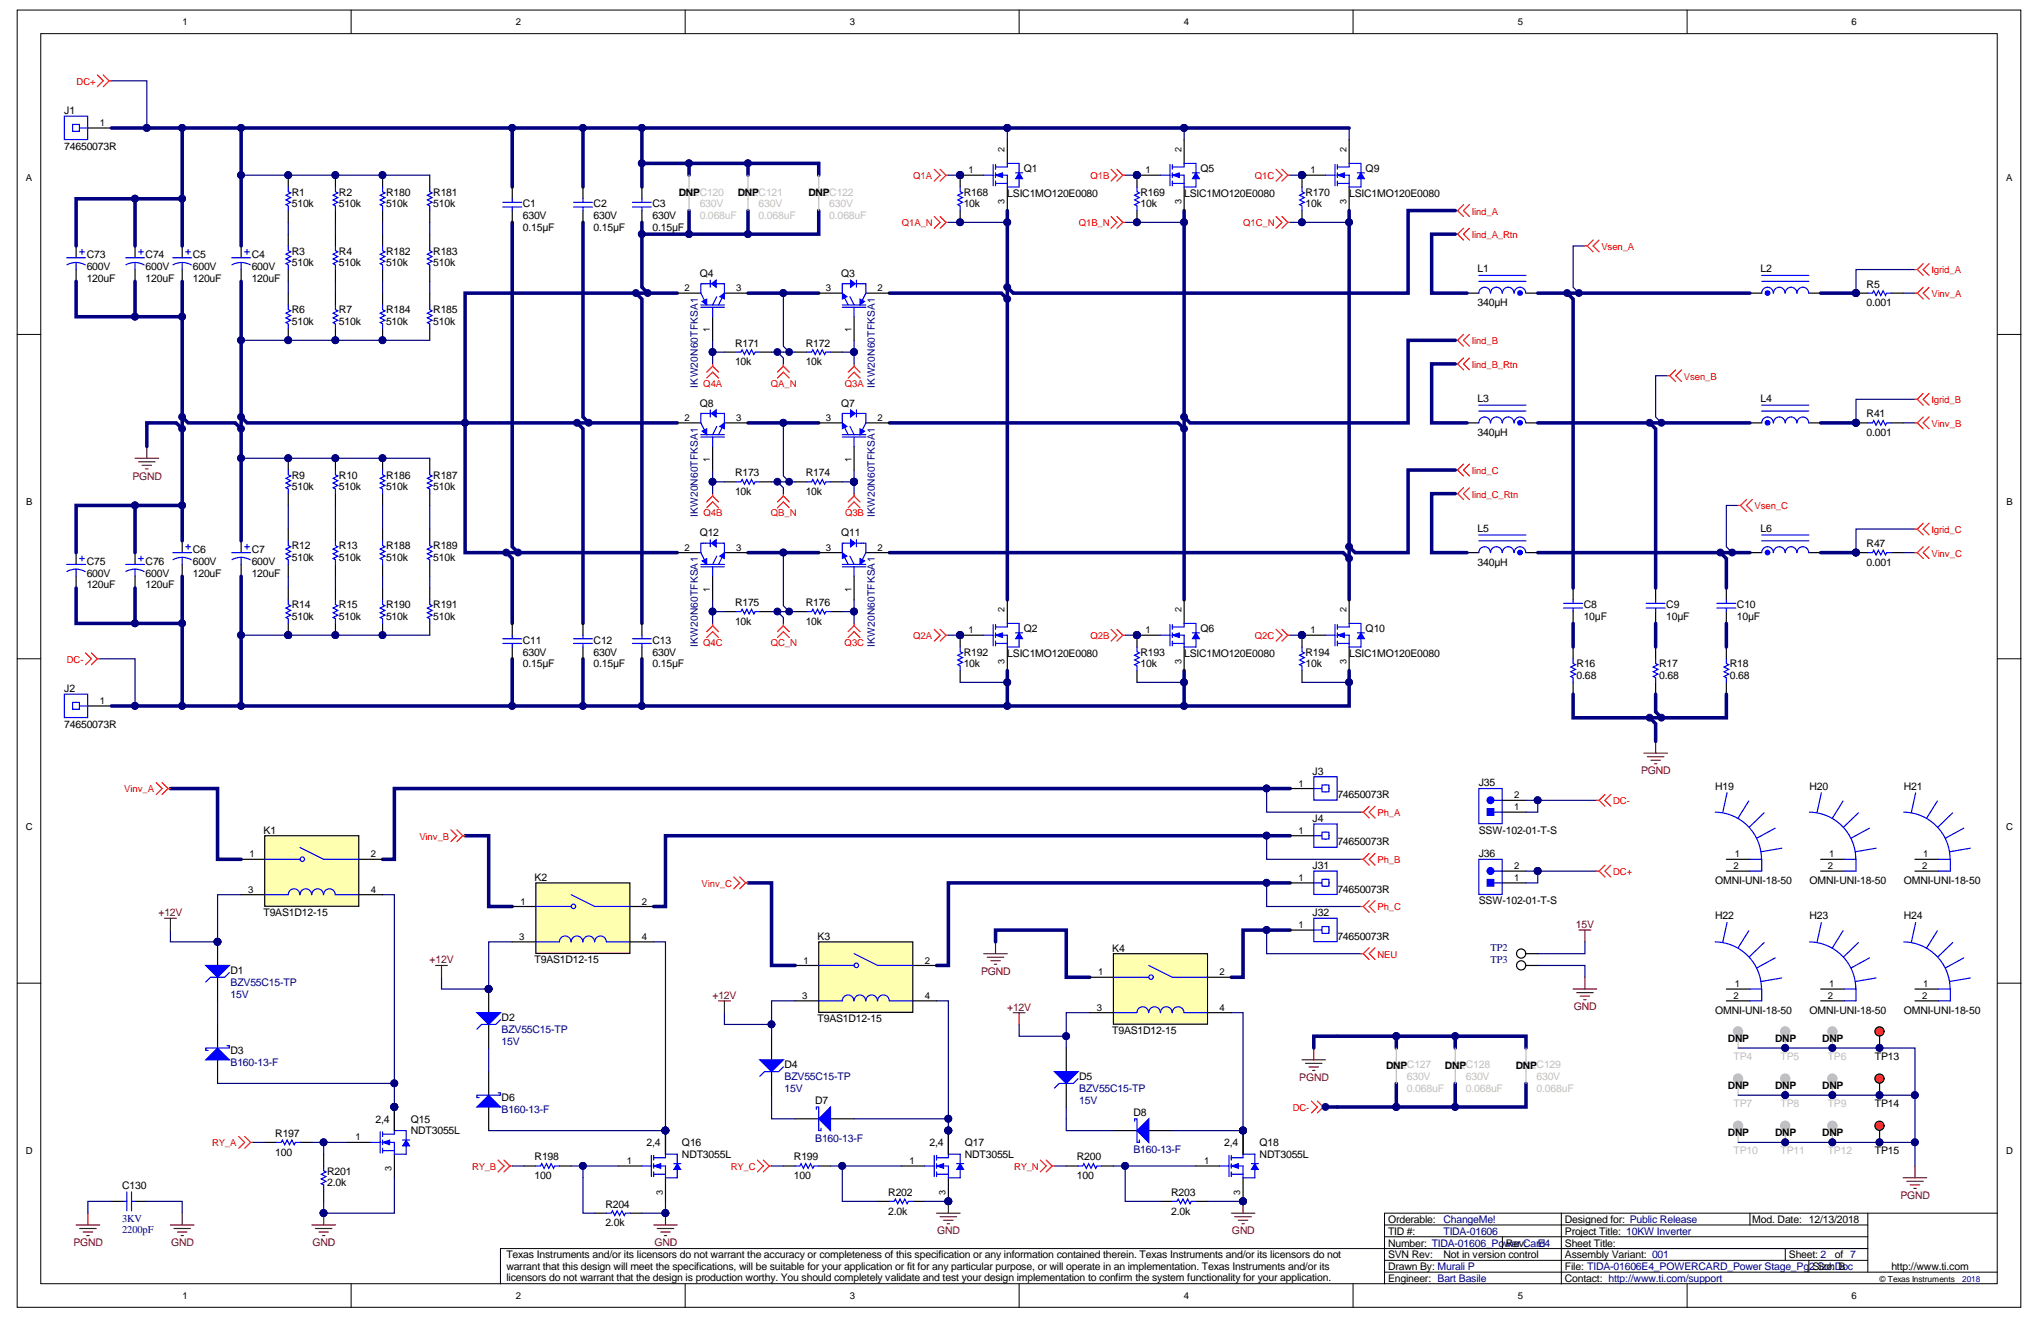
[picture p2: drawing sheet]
<svg xmlns="http://www.w3.org/2000/svg" width="432mm" height="279mm" viewBox="0 0 432 279" stroke-linecap="round" stroke-linejoin="round" font-family="sans-serif">
<defs><g id="words">
<g font-size="2.2">
<text x="13.6" y="24.2">J1</text>
<text x="13.6" y="31.6">74650073R</text>
<text x="61.8" y="41.4">R1</text>
<text x="71.7" y="41.4">R2</text>
<text x="81.7" y="41.4">R180</text>
<text x="91.7" y="41.4">R181</text>
<text x="143.7" y="41.5">DNPC120</text>
<text x="156.2" y="41.5">DNPC121</text>
<text x="171.1" y="41.5">DNPC122</text>
<text x="204" y="41.4">R168</text>
<text x="213.2" y="41.6">LSIC1MO120E0080</text>
<text x="216.7" y="36.4">Q1</text>
<text x="241.4" y="41.4">R169</text>
<text x="250.6" y="41.6">LSIC1MO120E0080</text>
<text x="254.1" y="36.4">Q5</text>
<text x="276.3" y="41.4">R170</text>
<text x="285.6" y="41.6">LSIC1MO120E0080</text>
<text x="289.1" y="36.4">Q9</text>
<text x="61.8" y="43.9">510k</text>
<text x="71.7" y="43.9">510k</text>
<text x="81.7" y="43.9">510k</text>
<text x="91.7" y="43.9">510k</text>
<text x="110.7" y="46.4">630V</text>
<text x="110.7" y="43.9">C1</text>
<text x="125.6" y="46.4">630V</text>
<text x="125.6" y="43.9">C2</text>
<text x="138.1" y="46.4">630V</text>
<text x="138.1" y="43.9">C3</text>
<text x="204" y="43.9">10k</text>
<text x="241.4" y="43.9">10k</text>
<text x="276.3" y="43.9">10k</text>
<text x="61.8" y="53.8">R3</text>
<text x="71.7" y="53.8">R4</text>
<text x="81.7" y="53.8">R182</text>
<text x="91.7" y="53.8">R183</text>
<text x="110.7" y="48.9">0.15µF</text>
<text x="125.6" y="48.9">0.15µF</text>
<text x="138.1" y="48.9">0.15µF</text>
<text x="18.4" y="57.1">600V</text>
<text x="18.4" y="59.6">120uF</text>
<text x="18.4" y="54.6">C73</text>
<text x="30.8" y="57.1">600V</text>
<text x="30.8" y="59.6">120uF</text>
<text x="30.8" y="54.6">C74</text>
<text x="40.8" y="57.1">600V</text>
<text x="40.8" y="59.6">120uF</text>
<text x="40.8" y="54.6">C5</text>
<text x="53.3" y="57.1">600V</text>
<text x="53.3" y="59.6">120uF</text>
<text x="53.3" y="54.6">C4</text>
<text x="61.8" y="56.3">510k</text>
<text x="71.7" y="56.3">510k</text>
<text x="81.7" y="56.3">510k</text>
<text x="91.7" y="56.3">510k</text>
<text x="148.1" y="58.6">Q4</text>
<text x="178" y="58.6">Q3</text>
<text x="312.8" y="57.6">L1</text>
<text x="372.6" y="57.6">L2</text>
<text x="312.8" y="64.8">340µH</text>
<text x="395.1" y="64.8">0.001</text>
<text x="395.1" y="60.8">R5</text>
<text x="61.8" y="68.8">510k</text>
<text x="61.8" y="66.3">R6</text>
<text x="71.7" y="68.8">510k</text>
<text x="71.7" y="66.3">R7</text>
<text x="81.7" y="68.8">510k</text>
<text x="81.7" y="66.3">R184</text>
<text x="91.7" y="68.8">510k</text>
<text x="91.7" y="66.3">R185</text>
<text x="155.6" y="77.3">10k</text>
<text x="155.6" y="73.3">R171</text>
<text x="170.6" y="77.3">10k</text>
<text x="170.6" y="73.3">R172</text>
<text x="148.1" y="86">Q8</text>
<text x="178" y="86">Q7</text>
<text x="312.8" y="85">L3</text>
<text x="372.6" y="85">L4</text>
<text x="395.1" y="88.3">R41</text>
<text x="312.8" y="92.3">340µH</text>
<text x="395.1" y="92.3">0.001</text>
<text x="61.8" y="101.3">R9</text>
<text x="71.7" y="101.3">R10</text>
<text x="81.7" y="101.3">R186</text>
<text x="91.7" y="101.3">R187</text>
<text x="155.6" y="100.8">R173</text>
<text x="170.6" y="100.8">R174</text>
<text x="61.8" y="103.8">510k</text>
<text x="71.7" y="103.8">510k</text>
<text x="81.7" y="103.8">510k</text>
<text x="91.7" y="103.8">510k</text>
<text x="155.6" y="104.8">10k</text>
<text x="170.6" y="104.8">10k</text>
<text x="148.1" y="113.5">Q12</text>
<text x="178" y="113.5">Q11</text>
<text x="312.8" y="112.5">L5</text>
<text x="372.6" y="112.5">L6</text>
<text x="18.4" y="119.5">C75</text>
<text x="30.8" y="119.5">C76</text>
<text x="40.8" y="119.5">600V</text>
<text x="40.8" y="117">C6</text>
<text x="53.3" y="119.5">600V</text>
<text x="53.3" y="117">C7</text>
<text x="61.8" y="118.7">510k</text>
<text x="61.8" y="116.2">R12</text>
<text x="71.7" y="118.7">510k</text>
<text x="71.7" y="116.2">R13</text>
<text x="81.7" y="118.7">510k</text>
<text x="81.7" y="116.2">R188</text>
<text x="91.7" y="118.7">510k</text>
<text x="91.7" y="116.2">R189</text>
<text x="312.8" y="119.7">340µH</text>
<text x="395.1" y="119.7">0.001</text>
<text x="395.1" y="115.7">R47</text>
<text x="18.4" y="122">600V</text>
<text x="18.4" y="124.5">120uF</text>
<text x="30.8" y="122">600V</text>
<text x="30.8" y="124.5">120uF</text>
<text x="40.8" y="122">120uF</text>
<text x="53.3" y="122">120uF</text>
<text x="61.8" y="131.2">510k</text>
<text x="61.8" y="128.7">R14</text>
<text x="71.7" y="131.2">510k</text>
<text x="71.7" y="128.7">R15</text>
<text x="81.7" y="131.2">510k</text>
<text x="81.7" y="128.7">R190</text>
<text x="91.7" y="131.2">510k</text>
<text x="91.7" y="128.7">R191</text>
<text x="155.6" y="128.2">R175</text>
<text x="170.6" y="128.2">R176</text>
<text x="335.2" y="131.2">10µF</text>
<text x="335.2" y="128.7">C8</text>
<text x="352.7" y="131.2">10µF</text>
<text x="352.7" y="128.7">C9</text>
<text x="367.7" y="131.2">10µF</text>
<text x="367.7" y="128.7">C10</text>
<text x="110.7" y="136.2">C11</text>
<text x="125.6" y="136.2">C12</text>
<text x="138.1" y="136.2">C13</text>
<text x="155.6" y="132.2">10k</text>
<text x="170.6" y="132.2">10k</text>
<text x="216.7" y="133.7">Q2</text>
<text x="254.1" y="133.7">Q6</text>
<text x="289.1" y="133.7">Q10</text>
<text x="110.7" y="138.7">630V</text>
<text x="110.7" y="141.2">0.15µF</text>
<text x="125.6" y="138.7">630V</text>
<text x="125.6" y="141.2">0.15µF</text>
<text x="138.1" y="138.7">630V</text>
<text x="138.1" y="141.2">0.15µF</text>
<text x="204" y="141.2">10k</text>
<text x="204" y="138.7">R192</text>
<text x="213.2" y="138.9">LSIC1MO120E0080</text>
<text x="241.4" y="141.2">10k</text>
<text x="241.4" y="138.7">R193</text>
<text x="250.6" y="138.9">LSIC1MO120E0080</text>
<text x="276.3" y="141.2">10k</text>
<text x="276.3" y="138.7">R194</text>
<text x="285.6" y="138.9">LSIC1MO120E0080</text>
<text x="333.7" y="143.7">0.68</text>
<text x="333.7" y="141.2">R16</text>
<text x="351.2" y="143.7">0.68</text>
<text x="351.2" y="141.2">R17</text>
<text x="366.2" y="143.7">0.68</text>
<text x="366.2" y="141.2">R18</text>
<text x="13.6" y="146.4">J2</text>
<text x="13.6" y="153.9">74650073R</text>
<text x="277.8" y="163.9">J3</text>
<text x="313" y="166.4">J35</text>
<text x="363" y="167">H19</text>
<text x="383" y="167">H20</text>
<text x="403" y="167">H21</text>
<text x="277.8" y="173.9">J4</text>
<text x="283.1" y="168.9">74650073R</text>
<text x="55.8" y="176.4">K1</text>
<text x="283.1" y="178.9">74650073R</text>
<text x="313" y="176.4">SSW-102-01-T-S</text>
<text x="277.8" y="183.9">J31</text>
<text x="313" y="181.4">J36</text>
<text x="113.2" y="186.4">K2</text>
<text x="283.1" y="188.8">74650073R</text>
<text x="313" y="191.3">SSW-102-01-T-S</text>
<text x="363" y="187.1">OMNI-UNI-18-50</text>
<text x="383" y="187.1">OMNI-UNI-18-50</text>
<text x="403" y="187.1">OMNI-UNI-18-50</text>
<text x="55.8" y="193.8">T9AS1D12-15</text>
<text x="277.8" y="193.8">J32</text>
<text x="363" y="194.5">H22</text>
<text x="383" y="194.5">H23</text>
<text x="403" y="194.5">H24</text>
<text x="113.2" y="203.8">T9AS1D12-15</text>
<text x="173" y="198.8">K3</text>
<text x="235.4" y="201.3">K4</text>
<text x="283.1" y="198.8">74650073R</text>
<text x="48.8" y="206.1">D1</text>
<text x="363" y="214.6">OMNI-UNI-18-50</text>
<text x="383" y="214.6">OMNI-UNI-18-50</text>
<text x="403" y="214.6">OMNI-UNI-18-50</text>
<text x="106.2" y="216">D2</text>
<text x="173" y="216.3">T9AS1D12-15</text>
<text x="235.4" y="218.8">T9AS1D12-15</text>
<text x="365.7" y="220.4">DNP</text>
<text x="375.7" y="220.4">DNP</text>
<text x="385.7" y="220.4">DNP</text>
<text x="48.8" y="223">D3</text>
<text x="166.1" y="226">D4</text>
<text x="293.4" y="226.2">DNPC127</text>
<text x="305.9" y="226.2">DNPC128</text>
<text x="320.8" y="226.2">DNPC129</text>
<text x="396.8" y="224.3">TP13</text>
<text x="106.2" y="233">D6</text>
<text x="172.5" y="233.5">D7</text>
<text x="228.4" y="228.5">D5</text>
<text x="365.7" y="230.4">DNP</text>
<text x="375.7" y="230.4">DNP</text>
<text x="385.7" y="230.4">DNP</text>
<text x="79.5" y="237.5">2,4</text>
<text x="87" y="237.5">Q15</text>
<text x="239.9" y="236">D8</text>
<text x="396.8" y="234.3">TP14</text>
<text x="58.3" y="244.5">100</text>
<text x="58.3" y="240.5">R197</text>
<text x="87" y="240">NDT3055L</text>
<text x="113.2" y="245.5">R198</text>
<text x="136.9" y="242.5">2,4</text>
<text x="144.4" y="242.5">Q16</text>
<text x="144.4" y="245">NDT3055L</text>
<text x="168.1" y="245.5">R199</text>
<text x="196.7" y="242.5">2,4</text>
<text x="204.2" y="242.5">Q17</text>
<text x="204.2" y="245">NDT3055L</text>
<text x="227.9" y="245.5">R200</text>
<text x="259.1" y="242.5">2,4</text>
<text x="266.6" y="242.5">Q18</text>
<text x="266.6" y="245">NDT3055L</text>
<text x="365.7" y="240.4">DNP</text>
<text x="375.7" y="240.4">DNP</text>
<text x="385.7" y="240.4">DNP</text>
<text x="396.8" y="244.2">TP15</text>
<text x="25.8" y="251.5">C130</text>
<text x="69.3" y="251">2.0k</text>
<text x="69.3" y="248.5">R201</text>
<text x="113.2" y="249.5">100</text>
<text x="168.1" y="249.5">100</text>
<text x="227.9" y="249.5">100</text>
<text x="128.1" y="255.5">R204</text>
<text x="188" y="257">2.0k</text>
<text x="188" y="253">R202</text>
<text x="247.9" y="257">2.0k</text>
<text x="247.9" y="253">R203</text>
<text x="128.1" y="259.5">2.0k</text>
<text x="293.8" y="263.7">Number: TIDA-01606_Po</text>
<text x="293.8" y="261.2">TID #:</text>
<text x="293.8" y="258.7">Orderable:</text>
<text x="318.8" y="263.7">RevCard</text>
<text x="331.2" y="263.7">Sheet Title:</text>
<text x="331.2" y="261.2">Project Title: 10KW Inverter</text>
<text x="331.2" y="258.7">Designed for: Public Release</text>
<text x="370.9" y="258.7">Mod. Date: 12/13/2018</text>
<text x="107.2" y="266.2">Texas Instruments and/or its licensors do not warrant the accuracy or completeness of this specification or any information contained therein. Texas Instruments and/or its licensors do not</text>
<text x="107.2" y="268.6">warrant that this design will meet the specifications, will be suitable for your application or fit for any particular purpose, or will operate in an implementation. Texas Instruments and/or its</text>
<text x="293.8" y="268.7">Drawn By: Murali P</text>
<text x="293.8" y="266.2">SVN Rev:</text>
<text x="305.5" y="266.2">Not in version control</text>
<text x="331.2" y="268.7">File: TIDA-01606E4_POWERCARD_Power Stage_Pg</text>
<text x="331.2" y="266.2">Assembly Variant: 001</text>
<text x="378.6" y="266.2">Sheet: 2</text>
<text x="388.4" y="266.2">of 7</text>
<text x="400.3" y="268.7">http://www.ti.com</text>
<text x="107.2" y="271">licensors do not warrant that the design is production worthy. You should completely validate and test your design implementation to confirm the system functionality for your application.</text>
<text x="293.8" y="271.2">Engineer: Bart Basile</text>
<text x="331.2" y="271.2">Contact: http://www.ti.com/support</text>
</g>
<g font-size="2.2" fill="#c0bebc">
<text x="148.1" y="43.9">630V</text>
<text x="148.1" y="46.4">0.068uF</text>
<text x="160.6" y="43.9">630V</text>
<text x="160.6" y="46.4">0.068uF</text>
<text x="175.5" y="43.9">630V</text>
<text x="175.5" y="46.4">0.068uF</text>
<text x="366.9" y="224.3">TP4</text>
<text x="376.9" y="224.3">TP5</text>
<text x="386.9" y="224.3">TP6</text>
<text x="297.8" y="228.5">630V</text>
<text x="297.8" y="231">0.068uF</text>
<text x="310.3" y="228.5">630V</text>
<text x="310.3" y="231">0.068uF</text>
<text x="325.2" y="228.5">630V</text>
<text x="325.2" y="231">0.068uF</text>
<text x="366.9" y="234.3">TP7</text>
<text x="376.9" y="234.3">TP8</text>
<text x="386.9" y="234.3">TP9</text>
<text x="366.9" y="244.2">TP10</text>
<text x="376.9" y="244.2">TP11</text>
<text x="386.9" y="244.2">TP12</text>
</g>
<g font-size="2.2" fill="#800000">
<text x="28" y="101.5">PGND</text>
<text x="347.4" y="163.8">PGND</text>
<text x="33.5" y="193.8">+12V</text>
<text x="333.6" y="196.3">15V</text>
<text x="90.9" y="203.8">+12V</text>
<text x="207.7" y="206.3">PGND</text>
<text x="150.8" y="211.3">+12V</text>
<text x="213.2" y="213.8">+12V</text>
<text x="333.1" y="213.8">GND</text>
<text x="275" y="228.7">PGND</text>
<text x="402.3" y="253.7">PGND</text>
<text x="15.5" y="263.7">PGND</text>
<text x="36.2" y="263.7">GND</text>
<text x="66.2" y="263.7">GND</text>
<text x="138.5" y="263.7">GND</text>
<text x="198.4" y="261.2">GND</text>
<text x="260.8" y="261.2">GND</text>
</g>
<g font-size="2.2" fill="#000080">
<text x="315.5" y="201.3">TP2</text>
<text x="315.5" y="203.8">TP3</text>
<text x="48.8" y="208.6">BZV55C15-TP</text>
<text x="48.8" y="211.1">15V</text>
<text x="106.2" y="221">15V</text>
<text x="106.2" y="218.5">BZV55C15-TP</text>
<text x="48.8" y="225.5">B160-13-F</text>
<text x="166.1" y="231">15V</text>
<text x="166.1" y="228.5">BZV55C15-TP</text>
<text x="228.4" y="233.5">15V</text>
<text x="228.4" y="231">BZV55C15-TP</text>
<text x="106.2" y="235.5">B160-13-F</text>
<text x="172.5" y="241.5">B160-13-F</text>
<text x="239.9" y="244">B160-13-F</text>
<text x="25.8" y="258.4">3KV</text>
<text x="25.8" y="260.9">2200pF</text>
<text x="305.5" y="261.2">TIDA-01606</text>
<text x="305.5" y="258.7">ChangeMe!</text>
<text x="318.3" y="263.7">wer :</text>
<text x="325.5" y="263.7">E4</text>
<text x="382.9" y="268.7">2Size:Doc</text>
<text x="384.1" y="268.7">.Sch B</text>
</g>
<g font-size="2.1" fill="#000080">
<text x="147.7" y="82" transform="rotate(-90 147.7 82)">IKW20N60TFKSA1</text>
<text x="185.1" y="82" transform="rotate(-90 185.1 82)">IKW20N60TFKSA1</text>
<text x="147.7" y="109.4" transform="rotate(-90 147.7 109.4)">IKW20N60TFKSA1</text>
<text x="185.1" y="109.4" transform="rotate(-90 185.1 109.4)">IKW20N60TFKSA1</text>
<text x="147.7" y="136.9" transform="rotate(-90 147.7 136.9)">IKW20N60TFKSA1</text>
<text x="185.1" y="136.9" transform="rotate(-90 185.1 136.9)">IKW20N60TFKSA1</text>
</g>
<g font-size="2">
<text x="38.6" y="5.3">1</text>
<text x="109.2" y="5.3">2</text>
<text x="179.9" y="5.3">3</text>
<text x="250.6" y="5.3">4</text>
<text x="321.3" y="5.3">5</text>
<text x="391.9" y="5.3">6</text>
<text x="21.1" y="26.7">1</text>
<text x="5.5" y="38.3">A</text>
<text x="205" y="36.6">1</text>
<text x="242.4" y="36.6">1</text>
<text x="277.4" y="36.6">1</text>
<text x="424.6" y="38.3">A</text>
<text x="144.9" y="61.6">2</text>
<text x="155.8" y="61.6">3</text>
<text x="174.8" y="61.6">3</text>
<text x="185.8" y="61.6">2</text>
<text x="144.9" y="89.1">2</text>
<text x="155.8" y="89.1">3</text>
<text x="174.8" y="89.1">3</text>
<text x="185.8" y="89.1">2</text>
<text x="5.5" y="106.9">B</text>
<text x="424.7" y="106.9">B</text>
<text x="144.9" y="116.5">2</text>
<text x="155.8" y="116.5">3</text>
<text x="174.8" y="116.5">3</text>
<text x="185.8" y="116.5">2</text>
<text x="205" y="134">1</text>
<text x="242.4" y="134">1</text>
<text x="277.4" y="134">1</text>
<text x="21.1" y="148.9">1</text>
<text x="274.9" y="166.4">1</text>
<text x="320.5" y="171.4">1</text>
<text x="320.5" y="168.9">2</text>
<text x="5.5" y="175.5">C</text>
<text x="274.9" y="176.4">1</text>
<text x="424.6" y="175.5">C</text>
<text x="52.8" y="181.4">1</text>
<text x="78.5" y="181.4">2</text>
<text x="320.5" y="183.9">2</text>
<text x="366.9" y="183.9">2</text>
<text x="367.2" y="181.4">1</text>
<text x="386.9" y="183.9">2</text>
<text x="387.1" y="181.4">1</text>
<text x="406.9" y="183.9">2</text>
<text x="407.1" y="181.4">1</text>
<text x="52.5" y="188.9">3</text>
<text x="78.5" y="188.9">4</text>
<text x="110.2" y="191.4">1</text>
<text x="135.9" y="191.4">2</text>
<text x="274.9" y="186.4">1</text>
<text x="320.5" y="186.4">1</text>
<text x="274.9" y="196.4">1</text>
<text x="109.9" y="198.8">3</text>
<text x="135.9" y="198.8">4</text>
<text x="170.1" y="203.8">1</text>
<text x="195.8" y="203.8">2</text>
<text x="232.5" y="206.3">1</text>
<text x="258.1" y="206.3">2</text>
<text x="367.2" y="208.8">1</text>
<text x="387.1" y="208.8">1</text>
<text x="407.1" y="208.8">1</text>
<text x="169.8" y="211.3">3</text>
<text x="195.8" y="211.3">4</text>
<text x="232.2" y="213.8">3</text>
<text x="258.1" y="213.8">4</text>
<text x="366.9" y="211.3">2</text>
<text x="386.9" y="211.3">2</text>
<text x="406.9" y="211.3">2</text>
<text x="5.5" y="244.1">D</text>
<text x="75.3" y="241.3">1</text>
<text x="424.6" y="244.1">D</text>
<text x="132.7" y="246.3">1</text>
<text x="192.5" y="246.3">1</text>
<text x="254.9" y="246.3">1</text>
<text x="38.6" y="274.8">1</text>
<text x="109.2" y="274.8">2</text>
<text x="179.9" y="274.8">3</text>
<text x="250.6" y="274.8">4</text>
<text x="321.3" y="274.8">5</text>
<text x="391.9" y="274.8">6</text>
</g>
<g font-size="2" fill="#f00">
<text x="16.2" y="17.9">DC+</text>
<text x="193.3" y="37.9">Q1A</text>
<text x="230.8" y="37.9">Q1B</text>
<text x="265.6" y="37.9">Q1C</text>
<text x="190.9" y="47.9">Q1A_N</text>
<text x="228.3" y="47.9">Q1B_N</text>
<text x="263.1" y="47.9">Q1C_N</text>
<text x="311.5" y="45.4">Iind_A</text>
<text x="311.5" y="50.4">Iind_A_Rtn</text>
<text x="339" y="52.9">Vsen_A</text>
<text x="408.8" y="57.9">Igrid_A</text>
<text x="408.8" y="62.8">Vinv_A</text>
<text x="311.5" y="72.8">Iind_B</text>
<text x="311.5" y="77.8">Iind_B_Rtn</text>
<text x="148.9" y="81.8">Q4A</text>
<text x="163.2" y="81.8">QA_N</text>
<text x="178.8" y="81.8">Q3A</text>
<text x="356.4" y="80.3">Vsen_B</text>
<text x="408.8" y="85.3">Igrid_B</text>
<text x="408.8" y="90.3">Vinv_B</text>
<text x="311.5" y="100.3">Iind_C</text>
<text x="311.5" y="105.3">Iind_C_Rtn</text>
<text x="371.4" y="107.8">Vsen_C</text>
<text x="148.9" y="109.3">Q4B</text>
<text x="163.2" y="109.3">QB_N</text>
<text x="178.9" y="109.3">Q3B</text>
<text x="408.8" y="112.8">Igrid_C</text>
<text x="408.8" y="117.7">Vinv_C</text>
<text x="148.8" y="136.7">Q4C</text>
<text x="163.1" y="136.7">QC_N</text>
<text x="178.8" y="136.7">Q3C</text>
<text x="193.3" y="135.2">Q2A</text>
<text x="230.8" y="135.2">Q2B</text>
<text x="265.6" y="135.2">Q2C</text>
<text x="14.1" y="140.2">DC-</text>
<text x="26.3" y="167.7">Vinv_A</text>
<text x="291.6" y="172.6">Ph_A</text>
<text x="341.5" y="170.2">DC-</text>
<text x="88.8" y="177.6">Vinv_B</text>
<text x="291.6" y="182.6">Ph_B</text>
<text x="341.5" y="185.1">DC+</text>
<text x="148.5" y="187.6">Vinv_C</text>
<text x="291.6" y="192.6">Ph_C</text>
<text x="291.6" y="202.6">NEU</text>
<text x="273.6" y="235">DC-</text>
<text x="44.9" y="242.5">RY_A</text>
<text x="99.9" y="247.5">RY_B</text>
<text x="154.7" y="247.5">RY_C</text>
<text x="214.6" y="247.5">RY_N</text>
</g>
<g font-size="1.9">
<text x="212.6" y="32.1" transform="rotate(-90 212.6 32.1)">2</text>
<text x="250.1" y="32.1" transform="rotate(-90 250.1 32.1)">2</text>
<text x="285" y="32.1" transform="rotate(-90 285 32.1)">2</text>
<text x="212.6" y="43.1" transform="rotate(-90 212.6 43.1)">3</text>
<text x="250.1" y="43.1" transform="rotate(-90 250.1 43.1)">3</text>
<text x="285" y="43.1" transform="rotate(-90 285 43.1)">3</text>
<text x="150.3" y="70.3" transform="rotate(-90 150.3 70.3)">1</text>
<text x="180.2" y="70.3" transform="rotate(-90 180.2 70.3)">1</text>
<text x="150.3" y="97.7" transform="rotate(-90 150.3 97.7)">1</text>
<text x="180.2" y="97.7" transform="rotate(-90 180.2 97.7)">1</text>
<text x="150.3" y="125.2" transform="rotate(-90 150.3 125.2)">1</text>
<text x="180.2" y="125.2" transform="rotate(-90 180.2 125.2)">1</text>
<text x="212.6" y="129.4" transform="rotate(-90 212.6 129.4)">2</text>
<text x="250.1" y="129.4" transform="rotate(-90 250.1 129.4)">2</text>
<text x="285" y="129.4" transform="rotate(-90 285 129.4)">2</text>
<text x="212.6" y="140.4" transform="rotate(-90 212.6 140.4)">3</text>
<text x="250.1" y="140.4" transform="rotate(-90 250.1 140.4)">3</text>
<text x="285" y="140.4" transform="rotate(-90 285 140.4)">3</text>
<text x="82.9" y="247.7" transform="rotate(-90 82.9 247.7)">3</text>
<text x="140.3" y="252.7" transform="rotate(-90 140.3 252.7)">3</text>
<text x="200.2" y="252.7" transform="rotate(-90 200.2 252.7)">3</text>
<text x="262.5" y="252.7" transform="rotate(-90 262.5 252.7)">3</text>
</g>
<text font-size="1.8" x="397.8" y="271.2">© Texas Instruments</text>
<text font-size="1.8" fill="#000080" x="415.3" y="271.2">2018</text>
</g></defs>
<g fill="#fff" stroke="#000" stroke-width=".21">
<path d="M3.6 2.1h424.1v274.5h-424.1z"/>
<path d="M8.6 7.1h414.1v264.5h-414.1z"/>
</g>
<g fill="none" stroke="#000" stroke-width=".21">
<path d="M74.3 2.1v5M145 2.1v5M215.7 2.1v5M286.4 2.1v5M357.1 2.1v5M3.6 70.8h5M422.8 70.8h5M3.6 139.4h5M422.8 139.4h5M3.6 208h5M422.8 208h5M293.1 259.2h102.3"/>
<path d="M330.5 256.7h-37.4v14.9M370.4 256.7v2.5M395.4 256.7v12.4M422.8 256.7h-92.3v14.9M74.3 271.6v5M145 271.6v5M215.7 271.6v5M286.4 271.6v5M293.1 269.1h129.7M293.1 266.6h102.3M293.1 261.6h102.3M318 261.6v2.5"/>
<path d="M357.1 271.6v5M377.9 264.1v2.5M382.9 266.6v2.5M395.4 264.1h-289.5v7.5"/>
</g>
<g fill="none" stroke="#000" stroke-width=".25">
<path d="M61 37.1v2.5M71 37.1v2.5M61 44.5v2.5M61 49.5v2.5M61 57v2.5M71 44.5v2.5M71 49.5v2.5M71 57v2.5M61 62v2.5M61 69.5v2.5M71 62v2.5M71 69.5v2.5"/>
<path d="M61 97v2.4M71 97v2.4M61 104.4v2.5M61 111.9v2.5M61 119.4v2.5M71 104.4v2.5M71 111.9v2.5M71 119.4v2.5M61 124.4v2.5M61 131.9v2.5M71 124.4v2.5M71 131.9v2.5"/>
<path d="M333 124.4v2.5M333 129.4v2.5M350.4 124.4v2.5M350.4 129.4v2.5M365.4 124.4v2.5M365.4 129.4v2.5M103.4 209.2v5M103.4 216.7v5"/>
</g>
<g fill="#000080" stroke="#000080" stroke-width=".21">
<circle cx="61" cy="37" r=".72"/>
<circle cx="61" cy="72" r=".72"/>
<circle cx="71" cy="37" r=".72"/>
<circle cx="71" cy="72" r=".72"/>
<circle cx="61" cy="96.9" r=".72"/>
<circle cx="61" cy="134.4" r=".72"/>
<circle cx="71" cy="96.9" r=".72"/>
<circle cx="71" cy="134.4" r=".72"/>
<circle cx="103.4" cy="209.2" r=".72"/>
</g>
<g fill="none" stroke="#00f" stroke-width=".25">
<path d="M61 39.6v1l.5 .2-1 .5 1 .5-1 .5 1 .5-1 .5 .5 .3v.9M71 39.6v1l.5 .2-1 .5 1 .5-1 .5 1 .5-1 .5 .5 .3v.9M61 52v1l.5 .3-1 .5 1 .5-1 .5 1 .5-1 .5 .5 .2v1M71 52v1l.5 .3-1 .5 1 .5-1 .5 1 .5-1 .5 .5 .2v1M61 64.5v1l.5 .3-1 .5 1 .5-1 .5 1 .5-1 .5 .5 .2v1M71 64.5v1l.5 .3-1 .5 1 .5-1 .5 1 .5-1 .5 .5 .2v1M61 99.4v1l.5 .3-1 .5 1 .5-1 .5 1 .5-1 .5 .5 .2v1M71 99.4v1l.5 .3-1 .5 1 .5-1 .5 1 .5-1 .5 .5 .2v1M61 114.4v1l.5 .3-1 .5 1 .5-1 .5 1 .5-1 .5 .5 .2v1M71 114.4v1l.5 .3-1 .5 1 .5-1 .5 1 .5-1 .5 .5 .2v1M61 126.9v1l.5 .2-1 .5 1 .5-1 .5 1 .5-1 .5 .5 .3v1M71 126.9v1l.5 .2-1 .5 1 .5-1 .5 1 .5-1 .5 .5 .3v1"/>
<path d="M331 127.6h4M331 128.6h4M333 126.9v.7M333 128.6v.8M348.4 127.6h4M348.4 128.6h4M350.4 126.9v.7M350.4 128.6v.8M363.4 127.6h4M363.4 128.6h4M365.4 126.9v.7M365.4 128.6v.8"/>
</g>
<path d="M28.6 97h5M29.3 97.7h3.5M30.1 98.5h2M30.8 99.2h.5M31.1 94.5v2.5M347.9 159.3h5M350.4 156.8v2.5M348.7 160.1h3.5M349.4 160.8h2M350.2 161.6h.5" fill="none" stroke="#800000" stroke-width=".25"/>
<path d="M100.9 214.2h5l-2.5 2.5z" fill="#00f"/>
<path d="M100.9 214.2h5l-2.5 2.5zM105.9 215.7l-1 1h-3l-1 1" fill="none" stroke="#00f" stroke-width=".25"/>
<circle cx="103.4" cy="209.2" r=".72" fill="#000080" stroke="#000080" stroke-width=".21"/>
<path d="M103.4 226.7v5M103.4 234.2v5" fill="none" stroke="#000" stroke-width=".25"/>
<path d="M103.4 231.7l2.5 2.5h-5z" fill="#00f"/>
<path d="M103.4 231.7l2.5 2.5h-5zM105.4 231.2h.5v.5h-5v.5h.5" fill="none" stroke="#00f" stroke-width=".25"/>
<path d="M46.1 199.3v5M46.1 206.8v4.9" fill="none" stroke="#000" stroke-width=".25"/>
<circle cx="46" cy="199.2" r=".72" fill="#000080" stroke="#000080" stroke-width=".21"/>
<path d="M43.6 204.3h4.9l-2.4 2.5z" fill="#00f"/>
<path d="M43.6 204.3h4.9l-2.4 2.5zM48.5 205.8l-1 1h-2.9l-1 .9" fill="none" stroke="#00f" stroke-width=".25"/>
<circle cx="46" cy="199.2" r=".72" fill="#000080" stroke="#000080" stroke-width=".21"/>
<path d="M46.1 216.7v5M46.1 224.2v5" fill="none" stroke="#000" stroke-width=".25"/>
<path d="M46.1 221.7l2.4 2.5h-4.9z" fill="#00f"/>
<path d="M46.1 221.7l2.4 2.5h-4.9zM48 221.2h.5v.5h-4.9v.5h.5" fill="none" stroke="#00f" stroke-width=".25"/>
<path d="M163.3 219.2v5M163.3 226.7v5" fill="none" stroke="#000" stroke-width=".25"/>
<path d="M160.8 224.2h5l-2.5 2.5z" fill="#00f"/>
<path d="M160.8 224.2h5l-2.5 2.5zM165.8 225.7l-1 1h-3l-1 1" fill="none" stroke="#00f" stroke-width=".25"/>
<path d="M168.3 236.7h5M175.8 236.7h5" fill="none" stroke="#000" stroke-width=".25"/>
<path d="M175.8 234.2v5l-2.5-2.5z" fill="#00f"/>
<path d="M395.4 62h1l.2-.5 .5 1 .5-1 .5 1 .5-1 .5 1 .2-.5h1M172.8 234.7v-.5h.5v5h.5v-.5M175.8 234.2v5l-2.5-2.5z" fill="none" stroke="#00f" stroke-width=".25"/>
<g fill="none" stroke="#f00" stroke-width=".25">
<path d="M308 44.5h.5M308 49.5h.5M308.5 44.5l1.3 1.3M308.5 49.5l1.3 1.3M309.8 43.3l-1.3 1.2M309.8 48.3l-1.3 1.2M311 43.3l-1.2 1.2 1.2 1.3M311 48.3l-1.2 1.2 1.2 1.3M308 72h.5M308 77h.5M308.5 72l1.3 1.2M308.5 77l1.3 1.2"/>
<path d="M309.8 70.8l-1.3 1.2M309.8 75.7l-1.3 1.3M311 70.8l-1.2 1.2 1.2 1.2M311 75.7l-1.2 1.3 1.2 1.2M308 99.4h.5M308.5 99.4l1.3 1.3M309.8 98.2l-1.3 1.2M311 98.2l-1.2 1.2 1.2 1.3M308 104.4h.5M308.5 104.4l1.3 1.3M309.8 103.2l-1.3 1.2M311 103.2l-1.2 1.2 1.2 1.3"/>
</g>
<path d="M392.9 62h2.5M400.3 62h2.5M225.7 221.7v5M225.7 229.2v5" fill="none" stroke="#000" stroke-width=".25"/>
<circle cx="392.8" cy="62" r=".72" fill="#000080" stroke="#000080" stroke-width=".21"/>
<path d="M223.2 226.7h5l-2.5 2.5z" fill="#00f"/>
<path d="M223.2 226.7h5l-2.5 2.5zM228.2 228.2l-1 1h-3l-1 1" fill="none" stroke="#00f" stroke-width=".25"/>
<path d="M235.7 239.2h5M243.2 239.2h4.9" fill="none" stroke="#000" stroke-width=".25"/>
<path d="M243.2 236.7v5l-2.5-2.5z" fill="#00f"/>
<g fill="none" stroke="#00f" stroke-width=".25">
<path d="M14.1 54.5h4M16.1 55.5l1.2 .2 .7 .3M16.1 55.5l-.8 .1-1.1 .4M16.1 55.5v1.5M16.9 53.3h1M17.4 52.8v1M26.6 54.5h4M28.6 55.5l1.2 .2 .7 .3M28.6 55.5l-.8 .1-1.2 .4M28.6 55.5v1.5M29.3 53.3h1M29.8 52.8v1"/>
<path d="M36.6 54.5h4M38.6 55.5l1.2 .2 .7 .3M38.6 55.5l-.8 .1-1.2 .4M38.6 55.5v1.5M39.3 53.3h1M39.8 52.8v1M49 54.5h4M51 55.5l1.2 .2 .8 .3M51 55.5l-.8 .1-1.1 .4M51 55.5v1.5M51.8 53.3h1M52.3 52.8v1"/>
<path d="M395.4 89.5h1l.2-.5 .5 1 .5-1 .5 1 .5-1 .5 1 .2-.5h1M14.1 119.4h4M16.9 118.2h1M17.4 117.7v1M26.6 119.4h4M29.3 118.2h1M29.8 117.7v1M36.6 116.9h4M38.6 117.9l1.2 .2 .7 .3M38.6 117.9l-.8 .1-1.2 .4M38.6 117.9v1.5M39.3 115.7h1"/>
<path d="M39.8 115.2v1M49 116.9h4M51 117.9l1.2 .2 .8 .3M51 117.9l-.8 .1-1.1 .4M51 117.9v1.5M51.8 115.7h1M52.3 115.2v1M395.4 116.9h1l.2-.5 .5 1 .5-1 .5 1 .5-1 .5 1 .2-.5h1M16.1 120.4l1.2 .2 .7 .3M16.1 120.4l-1.2 .2-.7 .3M16.1 120.4v1.5M28.6 120.4l1.2 .2 .7 .3"/>
<path d="M28.6 120.4l-1.2 .2-.8 .3M28.6 120.4v1.5M333 139.4v1l.5 .2-1 .5 1 .5-1 .5 1 .5-1 .5 .5 .3v1M350.4 139.4v1l.5 .2-1 .5 1 .5-1 .5 1 .5-1 .5 .5 .3v1M365.4 139.4v1l.5 .2-1 .5 1 .5-1 .5 1 .5-1 .5 .5 .3v1M240.2 237.2v-.5h.5v5h.5v-.5M243.2 236.7v5l-2.5-2.5z"/>
</g>
<path d="M210.7 199.3v2.5M208.2 201.8h5M209 202.5h3.5M209.7 203.3h2M210.5 204h.5" fill="none" stroke="#800000" stroke-width=".25"/>
<g fill="none" stroke="#000" stroke-width=".25">
<path d="M16.1 52v2.5M16.1 57v2.5M28.6 52v2.5M28.6 57v2.5M38.6 52v2.5M38.6 57v2.5M51 52v2.5M51 57v2.5M392.9 89.5h2.5M400.3 89.5h2.5M16.1 116.9v2.5M28.6 116.9v2.5"/>
<path d="M38.6 114.4v2.5M38.6 119.4v2.5M51 114.4v2.5M51 119.4v2.5M392.9 116.9h2.5M400.3 116.9h2.5M16.1 121.9v2.5M28.6 121.9v2.5M333 136.9v2.5M350.4 136.9v2.5M365.4 136.9v2.5M333 144.4v2.5"/>
<path d="M350.4 144.4v2.5M365.4 144.4v2.5"/>
</g>
<g fill="#000080" stroke="#000080" stroke-width=".21">
<circle cx="392.8" cy="89.4" r=".72"/>
<circle cx="392.8" cy="116.9" r=".72"/>
</g>
<g fill="none" stroke="#f00" stroke-width=".25">
<path d="M197.7 35.8l1.3 1.3-1.3 1.2M199 35.8l1.2 1.3M200.2 37.1l-1.2 1.2M200.2 37.1h.5M235.2 35.8l1.2 1.3-1.2 1.2M236.4 35.8l1.3 1.3M237.7 37.1h.5M237.7 37.1l-1.3 1.2M270.1 35.8l1.3 1.3-1.3 1.2M271.4 35.8l1.2 1.3M272.6 37.1h.5M272.6 37.1l-1.2 1.2"/>
<path d="M197.7 45.8l1.3 1.2-1.3 1.3M199 45.8l1.2 1.2M200.2 47l-1.2 1.3M200.2 47h.5M235.2 45.8l1.2 1.2-1.2 1.3M236.4 45.8l1.3 1.2M237.7 47h.5M237.7 47l-1.3 1.3M270.1 45.8l1.3 1.2-1.3 1.3M271.4 45.8l1.2 1.2M272.6 47h.5M272.6 47l-1.2 1.3"/>
<path d="M149.6 80l1.2-1.3 1.3 1.3M150.8 77.5l-1.2 1.2M150.8 77.5l1.3 1.2M150.8 77v.5M164.6 80l1.2-1.3 1.3 1.3M165.8 77.5l-1.2 1.2M165.8 77.5l1.3 1.2M165.8 77v.5M179.5 80l1.3-1.3 1.2 1.3M180.8 77.5l-1.3 1.2M180.8 77.5l1.2 1.2M180.8 77v.5"/>
<path d="M149.6 107.4l1.2-1.2 1.3 1.2M150.8 104.4v.5M150.8 104.9l-1.2 1.3M150.8 104.9l1.3 1.3M164.6 107.4l1.2-1.2 1.3 1.2M165.8 104.4v.5M165.8 104.9l-1.2 1.3M165.8 104.9l1.3 1.3M179.5 107.4l1.3-1.2 1.2 1.2M180.8 104.4v.5M180.8 104.9l-1.3 1.3M180.8 104.9l1.2 1.3"/>
<path d="M149.6 134.9l1.2-1.3 1.3 1.3M150.8 131.9v.5M150.8 132.4l-1.2 1.2M150.8 132.4l1.3 1.2M164.6 134.9l1.2-1.3 1.3 1.3M165.8 131.9v.5M165.8 132.4l-1.2 1.2M165.8 132.4l1.3 1.2M179.5 134.9l1.3-1.3 1.2 1.3M180.8 131.9v.5M180.8 132.4l-1.3 1.2M180.8 132.4l1.2 1.2"/>
<path d="M197.7 133.1l1.3 1.3-1.3 1.2M199 133.1l1.2 1.3M200.2 134.4l-1.2 1.2M200.2 134.4h.5M235.2 133.1l1.2 1.3-1.2 1.2M236.4 133.1l1.3 1.3M237.7 134.4h.5M237.7 134.4l-1.3 1.2M270.1 133.1l1.3 1.3-1.3 1.2M271.4 133.1l1.2 1.3M272.6 134.4h.5M272.6 134.4l-1.2 1.2"/>
</g>
<path d="M13.6 146.9h5v4.9h-5z" fill="#fff" stroke="#00f" stroke-width=".25"/>
<path d="M16.9 149.4h1.7" fill="none" stroke="#00f" stroke-width=".25"/>
<circle cx="16.1" cy="149.3" r=".72" fill="#fff" stroke="#00f" stroke-width=".25"/>
<path d="M18.6 149.4h5" fill="none" stroke="#000" stroke-width=".25"/>
<g fill="#fff" stroke="#00f" stroke-width=".25">
<path d="M15.4 148.6h1.4v1.5h-1.4z"/>
<path d="M13.6 24.6h5v4.9h-5z"/>
</g>
<path d="M16.9 27.1h1.7" fill="none" stroke="#00f" stroke-width=".25"/>
<circle cx="16.1" cy="27.1" r=".72" fill="#fff" stroke="#00f" stroke-width=".25"/>
<path d="M18.6 27.1h5" fill="none" stroke="#000" stroke-width=".25"/>
<path d="M15.4 26.3h1.4v1.5h-1.4z" fill="#fff" stroke="#00f" stroke-width=".25"/>
<g fill="none" stroke="#000" stroke-width=".25">
<path d="M81 37.1v2.5M91 37.1v2.5M203.2 37.1v2.5M240.7 37.1v2.5M275.6 37.1v2.5M81 44.5v2.5M81 49.5v2.5M81 57v2.5M91 44.5v2.5M91 49.5v2.5M91 57v2.5M203.2 44.5v2.5"/>
<path d="M240.7 44.5v2.5M275.6 44.5v2.5M81 62v2.5M81 69.5v2.5M91 62v2.5M91 69.5v2.5M153.3 74.5h2.5M160.8 74.5h2.5M168.3 74.5h2.5M175.8 74.5h2.5M81 97v2.4M91 97v2.4"/>
<path d="M81 104.4v2.5M81 111.9v2.5M81 119.4v2.5M91 104.4v2.5M91 111.9v2.5M91 119.4v2.5M153.3 101.9h2.5M160.8 101.9h2.5M168.3 101.9h2.5M175.8 101.9h2.5M81 124.4v2.5M81 131.9v2.5"/>
<path d="M91 124.4v2.5M91 131.9v2.5M153.3 129.4h2.5M160.8 129.4h2.5M168.3 129.4h2.5M175.8 129.4h2.5M203.2 134.4v2.5M240.7 134.4v2.5M275.6 134.4v2.5M203.2 141.9v2.5M240.7 141.9v2.5M275.6 141.9v2.5"/>
<path d="M73.5 241.7h5"/>
</g>
<g fill="#000080" stroke="#000080" stroke-width=".21">
<circle cx="203.2" cy="37" r=".72"/>
<circle cx="203.2" cy="47" r=".72"/>
<circle cx="240.6" cy="37" r=".72"/>
<circle cx="240.6" cy="47" r=".72"/>
<circle cx="275.6" cy="37" r=".72"/>
<circle cx="275.6" cy="47" r=".72"/>
<circle cx="81" cy="37" r=".72"/>
<circle cx="81" cy="72" r=".72"/>
<circle cx="81" cy="96.9" r=".72"/>
<circle cx="81" cy="134.4" r=".72"/>
<circle cx="203.2" cy="134.4" r=".72"/>
<circle cx="240.6" cy="134.4" r=".72"/>
<circle cx="275.6" cy="134.4" r=".72"/>
<circle cx="213.2" cy="63.2" r=".72"/>
<circle cx="250.6" cy="90.7" r=".72"/>
<circle cx="250.6" cy="27.1" r=".72"/>
<circle cx="213.2" cy="27.1" r=".72"/>
<circle cx="98.4" cy="89.4" r=".72"/>
<circle cx="51" cy="88.2" r=".72"/>
<circle cx="51" cy="90.7" r=".72"/>
<circle cx="38.5" cy="88.2" r=".72"/>
<circle cx="61" cy="134.4" r=".72"/>
<circle cx="51" cy="134.4" r=".72"/>
<circle cx="109.6" cy="116.9" r=".72"/>
<circle cx="107.2" cy="116.9" r=".72"/>
<circle cx="108.4" cy="27.1" r=".72"/>
<circle cx="108.4" cy="149.3" r=".72"/>
<circle cx="123.4" cy="149.3" r=".72"/>
<circle cx="135.8" cy="149.3" r=".72"/>
<circle cx="122.1" cy="89.4" r=".72"/>
<circle cx="124.6" cy="89.4" r=".72"/>
<circle cx="123.4" cy="27.1" r=".72"/>
<circle cx="38.5" cy="131.9" r=".72"/>
<circle cx="38.5" cy="149.3" r=".72"/>
<circle cx="51" cy="149.3" r=".72"/>
<circle cx="213.2" cy="60.7" r=".72"/>
<circle cx="331.7" cy="62" r=".72"/>
<circle cx="349.2" cy="89.4" r=".72"/>
<circle cx="364.1" cy="116.9" r=".72"/>
<circle cx="351.7" cy="151.8" r=".72"/>
<circle cx="38.5" cy="90.7" r=".72"/>
<circle cx="349.2" cy="151.8" r=".72"/>
<circle cx="103.4" cy="209.2" r=".72"/>
<circle cx="46" cy="199.2" r=".72"/>
<circle cx="392.8" cy="62" r=".72"/>
<circle cx="392.8" cy="89.4" r=".72"/>
<circle cx="392.8" cy="116.9" r=".72"/>
<circle cx="213.2" cy="47" r=".72"/>
<circle cx="250.6" cy="47" r=".72"/>
<circle cx="31.1" cy="27.1" r=".72"/>
<circle cx="38.5" cy="27.1" r=".72"/>
<circle cx="28.6" cy="149.3" r=".72"/>
<circle cx="134.6" cy="62" r=".72"/>
<circle cx="165.8" cy="89.4" r=".72"/>
<circle cx="165.8" cy="116.9" r=".72"/>
<circle cx="165.8" cy="62" r=".72"/>
<circle cx="213.2" cy="144.3" r=".72"/>
<circle cx="213.2" cy="149.3" r=".72"/>
<circle cx="268.1" cy="196.7" r=".72"/>
<circle cx="51" cy="37" r=".72"/>
<circle cx="51" cy="27.1" r=".72"/>
<circle cx="38.5" cy="42" r=".72"/>
<circle cx="135.8" cy="27.1" r=".72"/>
<circle cx="28.6" cy="42" r=".72"/>
<circle cx="28.6" cy="67" r=".72"/>
<circle cx="38.5" cy="67" r=".72"/>
<circle cx="51" cy="72" r=".72"/>
<circle cx="51" cy="96.9" r=".72"/>
<circle cx="38.5" cy="106.9" r=".72"/>
<circle cx="28.6" cy="106.9" r=".72"/>
<circle cx="28.6" cy="131.9" r=".72"/>
<circle cx="268.1" cy="166.8" r=".72"/>
<circle cx="268.1" cy="176.8" r=".72"/>
<circle cx="268.1" cy="186.8" r=".72"/>
<circle cx="250.6" cy="88.2" r=".72"/>
<circle cx="285.5" cy="47" r=".72"/>
<circle cx="285.5" cy="115.6" r=".72"/>
<circle cx="285.5" cy="118.1" r=".72"/>
<circle cx="83.5" cy="229.2" r=".72"/>
<circle cx="163.3" cy="216.7" r=".72"/>
<circle cx="225.7" cy="219.2" r=".72"/>
<circle cx="140.8" cy="239.2" r=".72"/>
<circle cx="150.8" cy="74.5" r=".72"/>
<circle cx="167" cy="74.5" r=".72"/>
<circle cx="180.8" cy="74.5" r=".72"/>
<circle cx="150.8" cy="101.9" r=".72"/>
<circle cx="180.8" cy="101.9" r=".72"/>
<circle cx="150.8" cy="129.4" r=".72"/>
<circle cx="167" cy="129.4" r=".72"/>
<circle cx="180.8" cy="129.4" r=".72"/>
<circle cx="250.6" cy="144.3" r=".72"/>
<circle cx="285.5" cy="144.3" r=".72"/>
<circle cx="145.8" cy="34.5" r=".72"/>
<circle cx="135.8" cy="34.5" r=".72"/>
<circle cx="145.8" cy="49.5" r=".72"/>
<circle cx="135.8" cy="49.5" r=".72"/>
<circle cx="137.1" cy="62" r=".72"/>
<circle cx="158.3" cy="34.5" r=".72"/>
<circle cx="158.3" cy="49.5" r=".72"/>
<circle cx="250.6" cy="149.3" r=".72"/>
</g>
<g fill="none" stroke="#00f" stroke-width=".25">
<path d="M81 39.6v1l.5 .2-1 .5 1 .5-1 .5 1 .5-1 .5 .5 .3v.9M91 39.6v1l.5 .2-1 .5 1 .5-1 .5 1 .5-1 .5 .5 .3v.9M203.2 39.6v1l.5 .2-1 .5 1 .5-1 .5 1 .5-1 .5 .5 .3v.9M240.7 39.6v1l.5 .2-1 .5 1 .5-1 .5 1 .5-1 .5 .5 .3v.9M275.6 39.6v1l.5 .2-1 .5 1 .5-1 .5 1 .5-1 .5 .5 .3v.9M81 52v1l.5 .3-1 .5 1 .5-1 .5 1 .5-1 .5 .5 .2v1M91 52v1l.5 .3-1 .5 1 .5-1 .5 1 .5-1 .5 .5 .2v1M81 64.5v1l.5 .3-1 .5 1 .5-1 .5 1 .5-1 .5 .5 .2v1M91 64.5v1l.5 .3-1 .5 1 .5-1 .5 1 .5-1 .5 .5 .2v1M155.8 74.5h1l.3-.5 .5 1 .5-1 .5 1 .5-1 .5 1 .2-.5h1M170.8 74.5h1l.2-.5 .5 1 .5-1 .5 1 .5-1 .5 1 .3-.5h1M81 99.4v1l.5 .3-1 .5 1 .5-1 .5 1 .5-1 .5 .5 .2v1"/>
<path d="M91 99.4v1l.5 .3-1 .5 1 .5-1 .5 1 .5-1 .5 .5 .2v1M81 114.4v1l.5 .3-1 .5 1 .5-1 .5 1 .5-1 .5 .5 .2v1M91 114.4v1l.5 .3-1 .5 1 .5-1 .5 1 .5-1 .5 .5 .2v1M155.8 101.9h1l.3-.5 .5 1 .5-1 .5 1 .5-1 .5 1 .2-.5h1M170.8 101.9h1l.2-.5 .5 1 .5-1 .5 1 .5-1 .5 1 .3-.5h1M81 126.9v1l.5 .2-1 .5 1 .5-1 .5 1 .5-1 .5 .5 .3v1M91 126.9v1l.5 .2-1 .5 1 .5-1 .5 1 .5-1 .5 .5 .3v1M155.8 129.4h1l.3-.5 .5 1 .5-1 .5 1 .5-1 .5 1 .2-.5h1M170.8 129.4h1l.2-.5 .5 1 .5-1 .5 1 .5-1 .5 1 .3-.5h1M203.2 136.9v1l.5 .2-1 .5 1 .5-1 .5 1 .5-1 .5 .5 .3v1M240.7 136.9v1l.5 .2-1 .5 1 .5-1 .5 1 .5-1 .5 .5 .3v1M275.6 136.9v1l.5 .2-1 .5 1 .5-1 .5 1 .5-1 .5 .5 .3v1"/>
<path d="M80.5 239.4v4.5M81 239.9h2.5M81 239.4v1M78.5 241.7h2M81 241.7h2.5v2.5M81 243.4h2.5M81 241.2v1M81 242.9v1"/>
</g>
<g fill="none" stroke="#000080" stroke-width=".75">
<path d="M23.6 27.1h15M51 27.1v24.9M108.4 27.1v12.5M123.4 27.1v12.5M135.9 34.6h10v2.5M135.9 27.1v12.5M145.9 34.6h12.4v2.5M158.3 34.6h15v2.5M285.6 27.1h-247v24.9M16.1 59.5v7.5h12.5M28.6 59.5v7.5h10M28.6 42.1v9.9"/>
<path d="M38.6 42.1h-22.5v9.9M38.6 59.5v54.9M51 59.5v54.9M108.4 47v68.7l1.3 1.2M123.4 47v41.2l1.2 1.3M135.9 47v13.8l1.2 1.2M145.9 44.5v5h-10M158.3 44.5v5h-12.4M173.3 44.5v5h-15M213.2 44.5v82.4M250.6 44.5v82.4M285.6 44.5v82.4"/>
<path d="M308 44.5h-10v17.5h-83.5l-1.3-1.2M134.6 62l1.3 1.3v68.6M143.4 62h-45v54.9h45M158.3 62h15M188.3 62h23.7l1.2 1.3M308 72h-10v17.5h-46.1l-1.3-1.3M331.7 62l1.3 1.3v61.1M38.6 88.2l1.2 1.3h10l1.2 1.2M38.6 90.7l-1.3-1.2h-6.2v5M51 88.2l1.3 1.3h91.1M122.1 89.5l1.3 1.2v41.2M158.3 89.5h15"/>
<path d="M188.3 89.5h61.1l1.2 1.2M308 99.4h-10v17.5h-11.2l-1.2-1.2M349.2 89.5l1.2 1.2v33.7M28.6 106.9v10M38.6 106.9h-22.5v10M107.2 116.9l1.2 1.3v13.7M158.3 116.9h15M188.3 116.9h96l1.3 1.3M325.5 116.9h44.9M364.2 116.9l1.2 1.3v6.2M16.1 124.4v7.5h12.5M28.6 124.4v7.5h10"/>
<path d="M38.6 121.9v27.5h12.4M51 121.9v27.5h234.6v-7.5M108.4 139.4v10M123.4 139.4v10M135.9 139.4v10M333 131.9v5M350.4 131.9v5M365.4 131.9v5M23.6 149.4h15M213.2 141.9v7.5M250.6 141.9v7.5M333 146.9v5h32.4v-5"/>
<path d="M349.2 151.9l1.2 1.2v3.7M350.4 146.9v3.7l1.3 1.3M36.1 166.8h10v15h4.9M98.4 176.8h5v15h5M273.1 166.8h-189.6v15h-2.5M273.1 176.8h-132.2v15h-2.5M158.3 186.8h5v17.5h5M210.7 199.3v-2.5h15v10h5M273.1 196.8h-10v10h-2.5M273.1 186.8h-72.4v17.5h-2.5"/>
</g>
<g fill="none" stroke="#000080" stroke-width=".25">
<path d="M23.6 17.1h7.5v10M51 37.1h40M200.7 37.1h2.5M213.2 27.1v2.5M238.2 37.1h2.5M250.6 27.1v2.5M273.1 37.1h3.5M285.6 27.1v2.5M61 47v2.5M61 59.5v2.5M71 47v2.5M71 59.5v2.5"/>
<path d="M81 47v2.5M81 59.5v2.5M91 47v2.5M91 59.5v2.5M200.7 47h12.5M238.2 47h12.4M273.1 47h12.5M405.3 57h-12.4v5M51 72h40M150.8 72v5M150.8 74.5h2.5M163.3 74.5h5"/>
<path d="M165.8 62v11.2l1.3 1.3M178.3 74.5h2.5M180.8 72v5M402.8 62h2.5M51 97h40M150.8 99.4v5M180.8 99.4v2.5M402.8 89.5h2.5M405.3 84.5h-12.4v5M61 106.9v5M71 106.9v5M81 106.9v5"/>
<path d="M91 106.9v5M165.8 116.9v11.2l1.3 1.3M402.8 116.9h2.5M405.3 111.9h-12.4v5M21.1 139.4h7.5v10M51 134.4h40M61 121.9v2.5M71 121.9v2.5M81 121.9v2.5M91 121.9v2.5M150.8 126.9v5M150.8 129.4h2.5"/>
<path d="M163.3 129.4h5M178.3 129.4h2.5M180.8 126.9v5M200.7 134.4h2.5M238.2 134.4h2.5M273.1 134.4h2.5M203.2 144.4h10M240.7 144.4h9.9M275.6 144.4h10M268.1 166.8v5h20M268.1 176.8v5h20M51 189.3h-4.9v10h-10v-2.5"/>
<path d="M81 189.3h2.5v39.9h-37.4M108.4 199.3h-5v9.9h-9.9v-2.4M138.4 199.3h2.5v39.9h-37.5M268.1 186.8v5h20M268.1 196.8v5h20M335.5 199.3v2.5h-10M46.1 211.7v5M168.3 211.7h-5v5h-10v-2.5M230.7 214.2h-5v5h-10v-2.5M325.5 204.3h10v2.5M103.4 221.7v5M163.3 231.7v2.5"/>
</g>
<path d="M334.2 196.8h2.5M335.5 196.8v2.5" fill="none" stroke="#800000" stroke-width=".25"/>
<path d="M81 241.7l1.5-.5v1z" fill="#00f"/>
<path d="M81 241.7l1.5-.5v1z" fill="none" stroke="#00f" stroke-width=".21"/>
<path d="M83.5 239.2v.7" fill="none" stroke="#00f" stroke-width=".25"/>
<path d="M83.5 234.2v5M83.5 244.2v5" fill="none" stroke="#000" stroke-width=".25"/>
<circle cx="83.5" cy="234.2" r=".72" fill="#000080" stroke="#000080" stroke-width=".21"/>
<path d="M86 241.2l.7 1.2h-1.5z" fill="#00f"/>
<path d="M86 241.2l.7 1.2h-1.5z" fill="none" stroke="#00f" stroke-width=".21"/>
<g fill="none" stroke="#00f" stroke-width=".25">
<path d="M83.5 239.2h2.5v2M58.5 241.7h1l.3-.5 .5 1 .5-1 .5 1 .5-1 .5 1 .2-.5h1M68.5 246.7v1l.5 .2-1 .5 1 .5-1 .5 1 .5-1 .5 .5 .3v1M85.2 241.2h1.5M86 242.4v1.8h-2.5M135.9 246.7h2M137.9 244.4v4.5M138.4 244.9h2.5M138.4 246.7h2.5v2.5M138.4 248.4h2.5M138.4 244.4v1M138.4 246.2v1"/>
<path d="M138.4 247.9v1"/>
</g>
<path d="M83.5 234.2v5M56 241.7h2.5M63.5 241.7h2.5M68.5 244.2v2.5M68.5 251.7v2.5M130.9 246.7h5" fill="none" stroke="#000" stroke-width=".25"/>
<g fill="#000080" stroke="#000080" stroke-width=".21">
<circle cx="83.5" cy="234.2" r=".72"/>
<circle cx="83.5" cy="229.2" r=".72"/>
<circle cx="68.5" cy="241.7" r=".72"/>
<circle cx="68.5" cy="256.6" r=".72"/>
</g>
<path d="M50.5 240.4l1.3 1.3-1.3 1.2M51.8 240.4l1.2 1.3M53 241.7l-1.2 1.2M53 241.7h.5" fill="none" stroke="#f00" stroke-width=".25"/>
<path d="M83.5 229.2v5M53.5 241.7h2.5M66 241.7h2.5M73.5 241.7h-5v2.5M83.5 249.2v7.5h-15v-2.5" fill="none" stroke="#000080" stroke-width=".25"/>
<path d="M66 259.2h5M66.8 259.9h3.5M68.5 256.7v2.5M67.5 260.7h2M68.3 261.4h.5" fill="none" stroke="#800000" stroke-width=".25"/>
<path d="M138.4 246.7l1.5-.5v1z" fill="#00f"/>
<path d="M138.4 246.7l1.5-.5v1z" fill="none" stroke="#00f" stroke-width=".21"/>
<path d="M140.9 244.2v.7" fill="none" stroke="#00f" stroke-width=".25"/>
<path d="M140.9 239.2v5M140.9 249.2v5" fill="none" stroke="#000" stroke-width=".25"/>
<circle cx="140.8" cy="239.2" r=".72" fill="#000080" stroke="#000080" stroke-width=".21"/>
<path d="M143.4 246.2l.7 1.2h-1.5z" fill="#00f"/>
<path d="M143.4 246.2l.7 1.2h-1.5z" fill="none" stroke="#00f" stroke-width=".21"/>
<g fill="none" stroke="#00f" stroke-width=".25">
<path d="M113.4 246.7h1l.3-.5 .5 1 .5-1 .5 1 .5-1 .5 1 .2-.5h1M128.4 256.7h1l.2-.5 .5 1 .5-1 .5 1 .5-1 .5 1 .3-.5h1M140.9 244.2h2.5v2M142.6 246.2h1.5M143.4 247.4v1.8h-2.5M195.8 246.7h1.9M197.7 244.4v4.5M198.2 244.9h2.5M198.2 246.7h2.5v2.5M198.2 248.4h2.5M198.2 244.4v1M198.2 246.2v1"/>
<path d="M198.2 247.9v1"/>
</g>
<path d="M140.9 239.2v5M110.9 246.7h2.5M118.4 246.7h2.5M125.9 256.7h2.5M133.4 256.7h2.5M190.8 246.7h5" fill="none" stroke="#000" stroke-width=".25"/>
<g fill="#000080" stroke="#000080" stroke-width=".21">
<circle cx="140.8" cy="239.2" r=".72"/>
<circle cx="123.4" cy="246.7" r=".72"/>
<circle cx="140.8" cy="256.6" r=".72"/>
</g>
<path d="M105.4 245.4l1.3 1.3-1.3 1.2M106.7 245.4l1.2 1.3M107.9 246.7l-1.2 1.2M107.9 246.7h.5" fill="none" stroke="#f00" stroke-width=".25"/>
<path d="M108.4 246.7h2.5M120.9 246.7h2.5M130.9 246.7h-7.5v10h2.5M140.9 254.2v2.5h-5" fill="none" stroke="#000080" stroke-width=".25"/>
<path d="M138.4 259.2h5M139.1 259.9h3.5M140.9 256.7v2.5M139.9 260.7h2M140.6 261.4h.5" fill="none" stroke="#800000" stroke-width=".25"/>
<path d="M198.2 246.7l1.5-.5v1z" fill="#00f"/>
<path d="M198.2 246.7l1.5-.5v1z" fill="none" stroke="#00f" stroke-width=".21"/>
<path d="M200.7 244.2v.7" fill="none" stroke="#00f" stroke-width=".25"/>
<path d="M200.7 239.2v5M200.7 249.2v5" fill="none" stroke="#000" stroke-width=".25"/>
<g fill="#000080" stroke="#000080" stroke-width=".21">
<circle cx="200.7" cy="254.1" r=".72"/>
<circle cx="200.7" cy="239.2" r=".72"/>
</g>
<path d="M203.2 246.2l.8 1.2h-1.5z" fill="#00f"/>
<path d="M203.2 246.2l.8 1.2h-1.5z" fill="none" stroke="#00f" stroke-width=".21"/>
<g fill="none" stroke="#00f" stroke-width=".25">
<path d="M168.3 246.7h1l.3-.5 .5 1 .5-1 .5 1 .4-1 .5 1 .3-.5h1M188.3 254.2h1l.2-.5 .5 1 .5-1 .5 1 .5-1 .5 1 .3-.5h1M200.7 244.2h2.5v2M202.5 246.2h1.5M203.2 247.4v1.8h-2.5M258.1 246.7h2M260.1 244.4v4.5M260.6 244.9h2.5M260.6 246.7h2.5v2.5M260.6 248.4h2.5M260.6 244.4v1M260.6 246.2v1"/>
<path d="M260.6 247.9v1"/>
</g>
<path d="M200.7 239.2v5M165.8 246.7h2.5M173.3 246.7h2.5M185.8 254.2h2.5M193.3 254.2h2.5M253.1 246.7h5" fill="none" stroke="#000" stroke-width=".25"/>
<g fill="#000080" stroke="#000080" stroke-width=".21">
<circle cx="200.7" cy="239.2" r=".72"/>
<circle cx="200.7" cy="254.1" r=".72"/>
<circle cx="178.3" cy="246.7" r=".72"/>
<circle cx="163.3" cy="216.7" r=".72"/>
<circle cx="200.7" cy="236.7" r=".72"/>
<circle cx="225.7" cy="219.2" r=".72"/>
<circle cx="263.1" cy="239.2" r=".72"/>
</g>
<path d="M160.3 245.4l1.3 1.3-1.3 1.2M161.6 245.4l1.2 1.3M162.8 246.7l-1.2 1.2M162.8 246.7h.5" fill="none" stroke="#f00" stroke-width=".25"/>
<path d="M163.3 216.7v2.5M198.2 211.7h2.5v27.5M225.7 219.2v2.5M163.3 234.2v2.5h5M180.8 236.7h19.9M225.7 234.2v5h10M248.1 239.2h15M163.3 246.7h2.5M175.8 246.7h2.5M190.8 246.7h-12.5v7.5h7.5M195.8 254.2h4.9" fill="none" stroke="#000080" stroke-width=".25"/>
<path d="M198.2 256.7h5M199 257.4h3.5M199.7 258.2h2M200.5 258.9h.5M200.7 254.2v2.5" fill="none" stroke="#800000" stroke-width=".25"/>
<path d="M260.6 246.7l1.5-.5v1z" fill="#00f"/>
<path d="M260.6 246.7l1.5-.5v1z" fill="none" stroke="#00f" stroke-width=".21"/>
<path d="M263.1 244.2v.7" fill="none" stroke="#00f" stroke-width=".25"/>
<path d="M263.1 239.2v5M263.1 249.2v5" fill="none" stroke="#000" stroke-width=".25"/>
<g fill="#000080" stroke="#000080" stroke-width=".21">
<circle cx="263.1" cy="254.1" r=".72"/>
<circle cx="263.1" cy="239.2" r=".72"/>
</g>
<path d="M265.6 246.2l.8 1.2h-1.5z" fill="#00f"/>
<path d="M265.6 246.2l.8 1.2h-1.5z" fill="none" stroke="#00f" stroke-width=".21"/>
<path d="M228.2 246.7h1l.2-.5 .5 1 .5-1 .5 1 .5-1 .5 1 .3-.5h1M248.1 254.2h1l.3-.5 .5 1 .5-1 .5 1 .5-1 .5 1 .2-.5h1M263.1 244.2h2.5v2M264.9 246.2h1.5M265.6 247.4v1.8h-2.5" fill="none" stroke="#00f" stroke-width=".25"/>
<path d="M263.1 239.2v5M225.7 246.7h2.5M233.2 246.7h2.5M245.7 254.2h2.4M253.1 254.2h2.5" fill="none" stroke="#000" stroke-width=".25"/>
<g fill="#000080" stroke="#000080" stroke-width=".21">
<circle cx="263.1" cy="239.2" r=".72"/>
<circle cx="263.1" cy="254.1" r=".72"/>
<circle cx="238.1" cy="246.7" r=".72"/>
</g>
<path d="M260.6 214.2h2.5v25M223.2 246.7h2.5M235.7 246.7h2.5M253.1 246.7h-14.9v7.5h7.5M255.6 254.2h7.5" fill="none" stroke="#000080" stroke-width=".25"/>
<path d="M260.6 256.7h5M261.4 257.4h3.5M262.1 258.2h2M262.9 258.9h.5M263.1 254.2v2.5" fill="none" stroke="#800000" stroke-width=".25"/>
<path d="M220.2 245.4l1.3 1.3-1.3 1.2M221.5 245.4l1.2 1.3M222.7 246.7l-1.2 1.2M222.7 246.7h.5" fill="none" stroke="#f00" stroke-width=".25"/>
<circle cx="322" cy="201.7" r=".97" fill="#fff" stroke="#000" stroke-width=".25"/>
<path d="M323 201.8h2.5" fill="none" stroke="#000" stroke-width=".25"/>
<circle cx="322" cy="204.2" r=".97" fill="#fff" stroke="#000" stroke-width=".25"/>
<path d="M323 204.3h2.5" fill="none" stroke="#000" stroke-width=".25"/>
<g fill="none" stroke="#800000" stroke-width=".25">
<path d="M34.8 194.3h2.5M36.1 194.3v2.5M92.2 204.3h2.5M93.5 204.3v2.5M152.1 211.7h2.5M153.3 211.7v2.5M214.5 214.2h2.5M215.7 214.2v2.5M333 209.2h5M333.7 210h3.5M334.5 210.7h2M335.2 211.5h.5"/>
<path d="M335.5 206.8v2.4M275.6 224.2h5M276.3 225h3.5M277.1 225.7h2M277.8 226.5h.5M278.1 221.7v2.5"/>
</g>
<path d="M295.6 219.2h12.4v2.5M295.6 219.2h-17.5v2.5M295.6 219.2v2.5M308 219.2h15v2.5M280.3 234.2h15.3M295.6 229.2v5M308 229.2v5h-12.4M323 229.2v5h-15" fill="none" stroke="#000080" stroke-width=".75"/>
<g fill="#000080" stroke="#000080" stroke-width=".21">
<circle cx="295.5" cy="219.2" r=".72"/>
<circle cx="308" cy="219.2" r=".72"/>
<circle cx="295.5" cy="234.2" r=".72"/>
<circle cx="308" cy="234.2" r=".72"/>
</g>
<path d="M56 176.8h19.9v14.9h-19.9z" fill="#ffffb0" stroke="#000" stroke-width=".25"/>
<path d="M51 189.3h5M51 181.8h5M76 189.3h5M76 181.8h5" fill="none" stroke="#000" stroke-width=".25"/>
<g fill="none" stroke="#00f" stroke-width=".25">
<path d="M63.5 179.3l5 2.5h7.5M56 181.8h7.5M63.5 189.3a1.22 1.22 0 0 0-1.3-1.3 1.22 1.22 0 0 0-1.2 1.3h-5M68.5 189.3a1.25 1.25 0 0 0-1.3-1.3 1.25 1.25 0 0 0-1.2 1.3 1.22 1.22 0 0 0-1.3-1.3 1.22 1.22 0 0 0-1.2 1.3M71 189.3a1.22 1.22 0 0 0-1.3-1.3 1.22 1.22 0 0 0-1.2 1.3M71 189.3h5"/>
<circle cx="64" cy="181.8" r=".47"/>
</g>
<path d="M113.4 186.8h19.9v14.9h-19.9z" fill="#ffffb0" stroke="#000" stroke-width=".25"/>
<path d="M108.4 199.3h5M108.4 191.8h5M133.4 199.3h5M133.4 191.8h5" fill="none" stroke="#000" stroke-width=".25"/>
<g fill="none" stroke="#00f" stroke-width=".25">
<path d="M113.4 191.8h7.5M120.9 199.3a1.22 1.22 0 0 0-1.3-1.3 1.22 1.22 0 0 0-1.2 1.3h-5M120.9 189.3l5 2.5h7.5M123.3 199.3a1.22 1.22 0 0 0-1.2-1.3 1.22 1.22 0 0 0-1.2 1.3M125.8 199.3a1.22 1.22 0 0 0-1.2-1.3 1.22 1.22 0 0 0-1.2 1.3M128.3 199.3a1.22 1.22 0 0 0-1.2-1.3 1.22 1.22 0 0 0-1.2 1.3M128.4 199.3h5"/>
<circle cx="121.4" cy="191.8" r=".47"/>
</g>
<path d="M173.3 199.3h19.9v14.9h-19.9z" fill="#ffffb0" stroke="#000" stroke-width=".25"/>
<path d="M168.3 211.7h5M168.3 204.3h5M193.3 211.7h4.9M193.3 204.3h4.9" fill="none" stroke="#000" stroke-width=".25"/>
<g fill="none" stroke="#00f" stroke-width=".25">
<path d="M173.3 204.3h7.5M180.7 211.7a1.22 1.22 0 0 0-1.2-1.2 1.22 1.22 0 0 0-1.2 1.2h-5M180.8 201.8l5 2.5h7.5M185.7 211.7a1.25 1.25 0 0 0-1.2-1.2 1.25 1.25 0 0 0-1.3 1.2 1.22 1.22 0 0 0-1.2-1.2 1.22 1.22 0 0 0-1.2 1.2M188.2 211.7a1.22 1.22 0 0 0-1.2-1.2 1.22 1.22 0 0 0-1.2 1.2M188.3 211.7h5"/>
<circle cx="181.3" cy="204.2" r=".47"/>
</g>
<path d="M235.7 201.8h19.9v14.9h-19.9z" fill="#ffffb0" stroke="#000" stroke-width=".25"/>
<path d="M143.4 62h4.9M150.8 67v5M153.3 62h5M230.7 214.2h5M230.7 206.8h5M255.6 214.2h5M255.6 206.8h5" fill="none" stroke="#000" stroke-width=".25"/>
<g fill="none" stroke="#00f" stroke-width=".25">
<path d="M148.3 62l1.3 2.5M148.3 64.5h5M153.3 62l-1.2 2.5M235.7 206.8h7.5M243.1 214.2a1.22 1.22 0 0 0-1.2-1.2 1.22 1.22 0 0 0-1.2 1.2h-5M243.2 204.3l4.9 2.5h7.5M245.6 214.2a1.22 1.22 0 0 0-1.2-1.2 1.22 1.22 0 0 0-1.2 1.2M248.1 214.2a1.22 1.22 0 0 0-1.2-1.2 1.22 1.22 0 0 0-1.2 1.2M250.6 214.2a1.22 1.22 0 0 0-1.2-1.2 1.22 1.22 0 0 0-1.3 1.2M250.6 214.2h5"/>
<circle cx="243.6" cy="206.7" r=".47"/>
</g>
<path d="M152.3 62.8l1-.8v1.3z" fill="#00f"/>
<path d="M152.3 62.8l1-.8v1.3z" fill="none" stroke="#00f" stroke-width=".21"/>
<path d="M148.3 65h5M150.8 65v2M151.7 62.8l-.9 1.7" fill="none" stroke="#00f" stroke-width=".25"/>
<path d="M148.6 63.8l1-.5v1.2z" fill="#00f"/>
<path d="M148.6 63.8l1-.5v1.2z" fill="none" stroke="#00f" stroke-width=".21"/>
<path d="M150.6 60l1-.7v1.5z" fill="#00f"/>
<path d="M150.3 59.3v1.5M150.3 60h-2v2M150.6 60l1-.7v1.5zM151.6 60h1.7v2M178.3 62l1.2 2.5M178.3 64.5h5M183.3 62l-1.3 2.5" fill="none" stroke="#00f" stroke-width=".25"/>
<path d="M173.3 62h5M180.8 67v5M183.3 62h5" fill="none" stroke="#000" stroke-width=".25"/>
<path d="M178.3 62l1 .8-1 .5z" fill="#00f"/>
<path d="M178.3 62l1 .8-1 .5z" fill="none" stroke="#00f" stroke-width=".21"/>
<path d="M178.3 65h5M179.9 62.8l.9 1.7M180.8 65v2" fill="none" stroke="#00f" stroke-width=".25"/>
<path d="M182 63.3l1 .5-1 .7z" fill="#00f"/>
<path d="M182 63.3l1 .5-1 .7z" fill="none" stroke="#00f" stroke-width=".21"/>
<path d="M180 59.3l1 .7-1 .8z" fill="#00f"/>
<path d="M180 59.3l1 .7-1 .8zM181.3 59.3v1.5M180 60h-1.7v2M181.3 60h2v2M148.3 89.5l1.3 2.5M148.3 92h5M153.3 89.5l-1.2 2.5" fill="none" stroke="#00f" stroke-width=".25"/>
<path d="M143.4 89.5h4.9M150.8 94.5v4.9M153.3 89.5h5" fill="none" stroke="#000" stroke-width=".25"/>
<path d="M152.3 90.2l1-.7v1.2z" fill="#00f"/>
<path d="M152.3 90.2l1-.7v1.2z" fill="none" stroke="#00f" stroke-width=".21"/>
<path d="M148.3 92.5h5M150.8 92.5v2M151.7 90.2l-.9 1.8" fill="none" stroke="#00f" stroke-width=".25"/>
<path d="M148.6 91.2l1-.5v1.3z" fill="#00f"/>
<path d="M148.6 91.2l1-.5v1.3z" fill="none" stroke="#00f" stroke-width=".21"/>
<path d="M150.6 87.5l1-.8v1.5z" fill="#00f"/>
<path d="M150.3 87.5h-2v2M150.3 86.7v1.5M150.6 87.5l1-.8v1.5zM151.6 87.5h1.7v2M178.3 89.5l1.2 2.5M178.3 92h5M183.3 89.5l-1.3 2.5" fill="none" stroke="#00f" stroke-width=".25"/>
<path d="M173.3 89.5h5M180.8 94.5v4.9M183.3 89.5h5" fill="none" stroke="#000" stroke-width=".25"/>
<path d="M178.3 89.5l1 .7-1 .5z" fill="#00f"/>
<path d="M178.3 89.5l1 .7-1 .5z" fill="none" stroke="#00f" stroke-width=".21"/>
<path d="M178.3 92.5h5M179.9 90.2l.9 1.8M180.8 92.5v2" fill="none" stroke="#00f" stroke-width=".25"/>
<path d="M182 90.7l1 .5-1 .8z" fill="#00f"/>
<path d="M182 90.7l1 .5-1 .8z" fill="none" stroke="#00f" stroke-width=".21"/>
<path d="M180 86.7l1 .8-1 .7z" fill="#00f"/>
<path d="M180 86.7l1 .8-1 .7zM180 87.5h-1.7v2M181.3 87.5h2v2M181.3 86.7v1.5M148.3 116.9l1.3 2.5M148.3 119.4h5M153.3 116.9l-1.2 2.5" fill="none" stroke="#00f" stroke-width=".25"/>
<path d="M143.4 116.9h4.9M153.3 116.9h5M150.8 121.9v5" fill="none" stroke="#000" stroke-width=".25"/>
<path d="M152.3 117.7l1-.8v1.3z" fill="#00f"/>
<path d="M152.3 117.7l1-.8v1.3z" fill="none" stroke="#00f" stroke-width=".21"/>
<path d="M148.3 119.9h5M150.8 119.9v2M151.7 117.7l-.9 1.7" fill="none" stroke="#00f" stroke-width=".25"/>
<path d="M148.6 118.7l1-.5v1.2z" fill="#00f"/>
<path d="M148.6 118.7l1-.5v1.2z" fill="none" stroke="#00f" stroke-width=".21"/>
<path d="M150.6 114.9l1-.7v1.5z" fill="#00f"/>
<path d="M150.3 114.9h-2v2M150.3 114.2v1.5M150.6 114.9l1-.7v1.5zM151.6 114.9h1.7v2M178.3 116.9l1.2 2.5M178.3 119.4h5M183.3 116.9l-1.3 2.5" fill="none" stroke="#00f" stroke-width=".25"/>
<path d="M173.3 116.9h5M183.3 116.9h5M180.8 121.9v5" fill="none" stroke="#000" stroke-width=".25"/>
<path d="M178.3 116.9l1 .8-1 .5z" fill="#00f"/>
<path d="M178.3 116.9l1 .8-1 .5z" fill="none" stroke="#00f" stroke-width=".21"/>
<path d="M178.3 119.9h5M179.9 117.7l.9 1.7M180.8 119.9v2" fill="none" stroke="#00f" stroke-width=".25"/>
<path d="M182 118.2l1 .5-1 .7z" fill="#00f"/>
<path d="M182 118.2l1 .5-1 .7z" fill="none" stroke="#00f" stroke-width=".21"/>
<path d="M180 114.2l1 .7-1 .8z" fill="#00f"/>
<path d="M208.2 37.1h2M210.2 34.8v4.5M210.7 35.3h2.5M210.7 37.1h2.5v2.5M210.7 38.8h2.5M210.7 34.8v1M210.7 36.6v1M210.7 38.3v1M180 114.2l1 .7-1 .8zM180 114.9h-1.7v2M181.3 114.9h2v2M181.3 114.2v1.5" fill="none" stroke="#00f" stroke-width=".25"/>
<path d="M203.2 37.1h5" fill="none" stroke="#000" stroke-width=".25"/>
<circle cx="203.2" cy="37" r=".72" fill="#000080" stroke="#000080" stroke-width=".21"/>
<path d="M210.7 37.1l1.5-.5v1z" fill="#00f"/>
<path d="M210.7 37.1l1.5-.5v1z" fill="none" stroke="#00f" stroke-width=".21"/>
<path d="M213.2 34.6v.7" fill="none" stroke="#00f" stroke-width=".25"/>
<path d="M213.2 29.6v5M213.2 39.6v4.9" fill="none" stroke="#000" stroke-width=".25"/>
<path d="M215.7 36.6l.8 1.2h-1.5z" fill="#00f"/>
<path d="M215.7 36.6l.8 1.2h-1.5z" fill="none" stroke="#00f" stroke-width=".21"/>
<path d="M213.2 34.6h2.5v2M215 36.6h1.5M215.7 37.8v1.8h-2.5M245.7 37.1h1.9M247.6 34.8v4.5M248.1 35.3h2.5M248.1 37.1h2.5v2.5M248.1 38.8h2.5M248.1 34.8v1M248.1 36.6v1M248.1 38.3v1" fill="none" stroke="#00f" stroke-width=".25"/>
<g fill="#000080" stroke="#000080" stroke-width=".21">
<circle cx="203.2" cy="37" r=".72"/>
<circle cx="240.6" cy="37" r=".72"/>
</g>
<path d="M240.7 37.1h5" fill="none" stroke="#000" stroke-width=".25"/>
<path d="M248.1 37.1l1.5-.5v1z" fill="#00f"/>
<path d="M248.1 37.1l1.5-.5v1z" fill="none" stroke="#00f" stroke-width=".21"/>
<path d="M250.6 34.6v.7" fill="none" stroke="#00f" stroke-width=".25"/>
<path d="M250.6 29.6v5M250.6 39.6v4.9" fill="none" stroke="#000" stroke-width=".25"/>
<path d="M253.1 36.6l.8 1.2h-1.5z" fill="#00f"/>
<path d="M253.1 36.6l.8 1.2h-1.5z" fill="none" stroke="#00f" stroke-width=".21"/>
<path d="M250.6 34.6h2.5v2M252.4 36.6h1.5M253.1 37.8v1.8h-2.5M280.6 37.1h2M282.6 34.8v4.5M283.1 35.3h2.5M283.1 37.1h2.5v2.5M283.1 38.8h2.5M283.1 34.8v1M283.1 36.6v1M283.1 38.3v1" fill="none" stroke="#00f" stroke-width=".25"/>
<g fill="#000080" stroke="#000080" stroke-width=".21">
<circle cx="240.6" cy="37" r=".72"/>
<circle cx="275.6" cy="37" r=".72"/>
</g>
<path d="M275.6 37.1h5" fill="none" stroke="#000" stroke-width=".25"/>
<path d="M283.1 37.1l1.5-.5v1z" fill="#00f"/>
<path d="M283.1 37.1l1.5-.5v1z" fill="none" stroke="#00f" stroke-width=".21"/>
<path d="M285.6 34.6v.7" fill="none" stroke="#00f" stroke-width=".25"/>
<path d="M285.6 29.6v5M285.6 39.6v4.9" fill="none" stroke="#000" stroke-width=".25"/>
<path d="M288.1 36.6l.7 1.2h-1.5z" fill="#00f"/>
<path d="M288.1 36.6l.7 1.2h-1.5z" fill="none" stroke="#00f" stroke-width=".21"/>
<path d="M285.6 34.6h2.5v2M287.3 36.6h1.5M288.1 37.8v1.8h-2.5M208.2 134.4h2M210.2 132.1v4.5M210.7 132.6h2.5M210.7 134.4h2.5v2.5M210.7 136.1h2.5M210.7 132.1v1M210.7 133.9v1M210.7 135.6v1" fill="none" stroke="#00f" stroke-width=".25"/>
<g fill="#000080" stroke="#000080" stroke-width=".21">
<circle cx="275.6" cy="37" r=".72"/>
<circle cx="203.2" cy="134.4" r=".72"/>
</g>
<path d="M203.2 134.4h5" fill="none" stroke="#000" stroke-width=".25"/>
<path d="M210.7 134.4l1.5-.5v1z" fill="#00f"/>
<path d="M210.7 134.4l1.5-.5v1z" fill="none" stroke="#00f" stroke-width=".21"/>
<path d="M213.2 131.9v.7" fill="none" stroke="#00f" stroke-width=".25"/>
<path d="M213.2 126.9v5M213.2 136.9v5" fill="none" stroke="#000" stroke-width=".25"/>
<path d="M215.7 133.9l.8 1.2h-1.5z" fill="#00f"/>
<path d="M215.7 133.9l.8 1.2h-1.5z" fill="none" stroke="#00f" stroke-width=".21"/>
<path d="M213.2 131.9h2.5v2M215 133.9h1.5M215.7 135.1v1.8h-2.5M245.7 134.4h1.9M247.6 132.1v4.5M248.1 132.6h2.5M248.1 134.4h2.5v2.5M248.1 136.1h2.5M248.1 132.1v1M248.1 133.9v1M248.1 135.6v1" fill="none" stroke="#00f" stroke-width=".25"/>
<g fill="#000080" stroke="#000080" stroke-width=".21">
<circle cx="203.2" cy="134.4" r=".72"/>
<circle cx="240.6" cy="134.4" r=".72"/>
</g>
<path d="M240.7 134.4h5" fill="none" stroke="#000" stroke-width=".25"/>
<path d="M248.1 134.4l1.5-.5v1z" fill="#00f"/>
<path d="M248.1 134.4l1.5-.5v1z" fill="none" stroke="#00f" stroke-width=".21"/>
<path d="M250.6 131.9v.7" fill="none" stroke="#00f" stroke-width=".25"/>
<path d="M250.6 126.9v5M250.6 136.9v5" fill="none" stroke="#000" stroke-width=".25"/>
<path d="M253.1 133.9l.8 1.2h-1.5z" fill="#00f"/>
<path d="M253.1 133.9l.8 1.2h-1.5z" fill="none" stroke="#00f" stroke-width=".21"/>
<path d="M250.6 131.9h2.5v2M252.4 133.9h1.5M253.1 135.1v1.8h-2.5M280.6 134.4h2M282.6 132.1v4.5M283.1 132.6h2.5M283.1 134.4h2.5v2.5M283.1 136.1h2.5M283.1 132.1v1M283.1 133.9v1M283.1 135.6v1" fill="none" stroke="#00f" stroke-width=".25"/>
<g fill="#000080" stroke="#000080" stroke-width=".21">
<circle cx="240.6" cy="134.4" r=".72"/>
<circle cx="275.6" cy="134.4" r=".72"/>
</g>
<path d="M275.6 134.4h5" fill="none" stroke="#000" stroke-width=".25"/>
<path d="M283.1 134.4l1.5-.5v1z" fill="#00f"/>
<path d="M283.1 134.4l1.5-.5v1z" fill="none" stroke="#00f" stroke-width=".21"/>
<path d="M285.6 131.9v.7" fill="none" stroke="#00f" stroke-width=".25"/>
<path d="M285.6 126.9v5M285.6 136.9v5" fill="none" stroke="#000" stroke-width=".25"/>
<path d="M288.1 133.9l.7 1.2h-1.5z" fill="#00f"/>
<path d="M288.1 133.9l.7 1.2h-1.5z" fill="none" stroke="#00f" stroke-width=".21"/>
<g fill="none" stroke="#00f" stroke-width=".25">
<path d="M106.4 42.8h4M106.4 43.8h4M108.4 42.1v.7M108.4 43.8v.7M121.4 42.8h4M121.4 43.8h4M123.4 42.1v.7M123.4 43.8v.7M133.9 42.8h4M133.9 43.8h4M135.9 42.1v.7M135.9 43.8v.7"/>
<path d="M313 59.5h10M313 58.3h10M372.9 59.5h10M372.9 58.3h10M315.5 62a1.22 1.22 0 0 0-1.3-1.2 1.22 1.22 0 0 0-1.2 1.2M318 62a1.22 1.22 0 0 0-1.3-1.2 1.22 1.22 0 0 0-1.2 1.2M320.5 62a1.22 1.22 0 0 0-1.3-1.2 1.22 1.22 0 0 0-1.2 1.2M322.9 62a1.22 1.22 0 0 0-1.2-1.2 1.22 1.22 0 0 0-1.2 1.2M375.3 62a1.22 1.22 0 0 0-1.2-1.2 1.22 1.22 0 0 0-1.2 1.2M377.8 62a1.22 1.22 0 0 0-1.2-1.2 1.22 1.22 0 0 0-1.2 1.2M380.3 62a1.22 1.22 0 0 0-1.2-1.2 1.22 1.22 0 0 0-1.2 1.2M382.8 62a1.22 1.22 0 0 0-1.2-1.2 1.22 1.22 0 0 0-1.2 1.2"/>
<path d="M313 87h10M313 85.7h10M315.5 89.5a1.22 1.22 0 0 0-1.3-1.3 1.22 1.22 0 0 0-1.2 1.3M318 89.5a1.22 1.22 0 0 0-1.3-1.3 1.22 1.22 0 0 0-1.2 1.3M320.5 89.5a1.22 1.22 0 0 0-1.3-1.3 1.22 1.22 0 0 0-1.2 1.3M322.9 89.5a1.22 1.22 0 0 0-1.2-1.3 1.22 1.22 0 0 0-1.2 1.3M372.9 87h10M372.9 85.7h10M375.3 89.5a1.22 1.22 0 0 0-1.2-1.3 1.22 1.22 0 0 0-1.2 1.3M377.8 89.5a1.22 1.22 0 0 0-1.2-1.3 1.22 1.22 0 0 0-1.2 1.3M380.3 89.5a1.22 1.22 0 0 0-1.2-1.3 1.22 1.22 0 0 0-1.2 1.3M382.8 89.5a1.22 1.22 0 0 0-1.2-1.3 1.22 1.22 0 0 0-1.2 1.3"/>
<path d="M313 114.4h10M313 113.2h10M315.5 116.9a1.22 1.22 0 0 0-1.3-1.2 1.22 1.22 0 0 0-1.2 1.2M318 116.9a1.22 1.22 0 0 0-1.3-1.2 1.22 1.22 0 0 0-1.2 1.2M320.5 116.9a1.22 1.22 0 0 0-1.3-1.2 1.22 1.22 0 0 0-1.2 1.2M322.9 116.9a1.22 1.22 0 0 0-1.2-1.2 1.22 1.22 0 0 0-1.2 1.2M372.9 114.4h10M372.9 113.2h10M375.3 116.9a1.22 1.22 0 0 0-1.2-1.2 1.22 1.22 0 0 0-1.2 1.2M377.8 116.9a1.22 1.22 0 0 0-1.2-1.2 1.22 1.22 0 0 0-1.2 1.2M380.3 116.9a1.22 1.22 0 0 0-1.2-1.2 1.22 1.22 0 0 0-1.2 1.2M382.8 116.9a1.22 1.22 0 0 0-1.2-1.2 1.22 1.22 0 0 0-1.2 1.2"/>
<path d="M106.4 135.1h4M106.4 136.1h4M108.4 134.4v.7M108.4 136.1v.8M121.4 135.1h4M121.4 136.1h4M123.4 134.4v.7M123.4 136.1v.8M133.9 135.1h4M133.9 136.1h4M135.9 134.4v.7M135.9 136.1v.8"/>
<path d="M285.6 131.9h2.5v2M287.3 133.9h1.5M288.1 135.1v1.8h-2.5M363 171.8a10 10 0 0 1 9.8 10M365.6 167.7l-.9 4.1M370.2 169.5l-2.3 3.6M373.4 172l-3.1 3M375.7 175.2l-3.8 2.1M377.1 179.5l-4.4 .7M383 171.8a10 10 0 0 1 9.8 10M385.5 167.7l-.9 4.1M390.1 169.5l-2.2 3.6"/>
<path d="M393.4 172l-3.1 3M395.7 175.2l-3.8 2.1M397.1 179.5l-4.4 .7M403 171.8a10 10 0 0 1 9.8 10M405.5 167.7l-.9 4.1M410.1 169.5l-2.3 3.6M413.3 172l-3.1 3M415.7 175.2l-3.9 2.1M417.1 179.5l-4.4 .7M363 199.3a10 10 0 0 1 9.8 9.9M365.6 195.2l-.9 4.1M370.2 196.9l-2.3 3.6"/>
<path d="M370.4 181.8h2.5v2.5h-2.5M373.4 199.4l-3.1 3M383 199.3a10 10 0 0 1 9.8 9.9M385.5 195.2l-.9 4.1M390.1 196.9l-2.2 3.6M390.4 181.8h2.5v2.5h-2.5M393.4 199.4l-3.1 3M403 199.3a10 10 0 0 1 9.8 9.9M405.5 195.2l-.9 4.1M410.1 196.9l-2.3 3.6M410.3 181.8h2.5v2.5h-2.5M413.3 199.4l-3.1 3"/>
<path d="M370.4 209.2h2.5v2.5h-2.5M375.7 202.7l-3.8 2.1M377.1 206.9l-4.4 .7M390.4 209.2h2.5v2.5h-2.5M395.7 202.7l-3.8 2.1M397.1 206.9l-4.4 .7M410.3 209.2h2.5v2.5h-2.5M415.7 202.7l-3.9 2.1M417.1 206.9l-4.4 .7"/>
</g>
<g fill="#000080" stroke="#000080" stroke-width=".21">
<circle cx="275.6" cy="134.4" r=".72"/>
<circle cx="180.8" cy="101.9" r=".72"/>
<circle cx="164.5" cy="101.9" r=".72"/>
<circle cx="167" cy="101.9" r=".72"/>
<circle cx="165.8" cy="89.4" r=".72"/>
<circle cx="150.8" cy="101.9" r=".72"/>
<circle cx="392.8" cy="116.9" r=".72"/>
<circle cx="392.8" cy="89.4" r=".72"/>
<circle cx="392.8" cy="62" r=".72"/>
<circle cx="164.5" cy="129.4" r=".72"/>
<circle cx="164.5" cy="74.5" r=".72"/>
<circle cx="377.9" cy="221.7" r=".72"/>
<circle cx="387.8" cy="221.7" r=".72"/>
<circle cx="377.9" cy="231.7" r=".72"/>
<circle cx="387.8" cy="231.7" r=".72"/>
<circle cx="377.9" cy="241.7" r=".72"/>
<circle cx="387.8" cy="241.7" r=".72"/>
<circle cx="405.3" cy="241.7" r=".72"/>
<circle cx="405.3" cy="231.7" r=".72"/>
</g>
<g fill="none" stroke="#000" stroke-width=".25">
<path d="M108.4 39.6v2.5M123.4 39.6v2.5M135.9 39.6v2.5M108.4 44.5v2.5M123.4 44.5v2.5M135.9 44.5v2.5M310.5 62h2.5M323 62h2.5M370.4 62h2.5M382.9 62h2.5M310.5 89.5h2.5M323 89.5h2.5"/>
<path d="M370.4 89.5h2.5M382.9 89.5h2.5M310.5 116.9h2.5M323 116.9h2.5M370.4 116.9h2.5M382.9 116.9h2.5M108.4 131.9v2.5M108.4 136.9v2.5M123.4 131.9v2.5M123.4 136.9v2.5M135.9 131.9v2.5M135.9 136.9v2.5"/>
<path d="M365.4 181.8h5M365.4 184.3h5M385.4 181.8h5M385.4 184.3h5M405.3 181.8h5M405.3 184.3h5M365.4 209.2h5M365.4 211.7h5M385.4 209.2h5M385.4 211.7h5M405.3 209.2h5M405.3 211.7h5"/>
</g>
<path d="M164.6 74.5l1.2 1.2v1.3M165.8 89.5v11.2l1.3 1.2M150.8 101.9h2.5M163.3 101.9h5M164.6 101.9l1.2 1.3v1.2M178.3 101.9h2.5M180.8 102v2.4M164.6 129.4l1.2 1.2v1.3M367.9 231.7h37.4v10M367.9 221.7h37.4v10M367.9 241.7h37.4v5" fill="none" stroke="#000080" stroke-width=".25"/>
<g fill="none" stroke="#00f" stroke-width=".75">
<circle cx="321.7" cy="62" r=".22"/>
<circle cx="374.1" cy="62" r=".22"/>
<circle cx="321.7" cy="89.4" r=".22"/>
<circle cx="374.1" cy="89.4" r=".22"/>
<circle cx="321.7" cy="116.9" r=".22"/>
<circle cx="374.1" cy="116.9" r=".22"/>
</g>
<path d="M308 49.5h-5v12.5h7.5M308 77h-5v12.5h7.5M385.4 62h7.5M325.5 89.5h44.9M385.4 89.5h7.5M308 104.4h-5v12.5h7.5M385.4 116.9h7.5" fill="none" stroke="#000080" stroke-width=".75"/>
<g fill="none" stroke="#c0bebc" stroke-width=".25">
<path d="M145.9 37.1v3.2M158.3 37.1v3.2M173.3 37.1v3.2M143.9 40.3h3.9M143.9 41.3h3.9M145.9 41.3v3.2M156.3 40.3h4M156.3 41.3h4M158.3 41.3v3.2M171.3 40.3h4M171.3 41.3h4M173.3 41.3v3.2"/>
<path d="M367.9 219.2v2.5M377.9 219.2v2.5M387.9 219.2v2.5M293.6 225h3.9M293.6 226h3.9M295.6 221.7v3.3M295.6 226v3.2M306 225h4M306 226h4M308 221.7v3.3M308 226v3.2M321 225h4"/>
<path d="M321 226h4M323 221.7v3.3M323 226v3.2M367.9 229.2v2.5M367.9 239.2v2.5M377.9 229.2v2.5M377.9 239.2v2.5M387.9 229.2v2.5M387.9 239.2v2.5"/>
</g>
<g fill="#c0bebc" stroke="#c0bebc" stroke-width=".25">
<circle cx="367.9" cy="218.2" r=".97"/>
<circle cx="377.9" cy="218.2" r=".97"/>
<circle cx="387.8" cy="218.2" r=".97"/>
<circle cx="367.9" cy="228.2" r=".97"/>
<circle cx="377.9" cy="228.2" r=".97"/>
<circle cx="387.8" cy="228.2" r=".97"/>
<circle cx="367.9" cy="238.2" r=".97"/>
<circle cx="377.9" cy="238.2" r=".97"/>
<circle cx="387.8" cy="238.2" r=".97"/>
</g>
<path d="M402.8 249.2h5M403.6 249.9h3.5M404.3 250.7h2M405.1 251.4h.5M405.3 246.7v2.5" fill="none" stroke="#800000" stroke-width=".25"/>
<path d="M313 166.8h5v7.5h-5z" fill="#fff" stroke="#00f" stroke-width=".25"/>
<path d="M316.3 169.3h1.7M316.3 171.8h1.7" fill="none" stroke="#00f" stroke-width=".25"/>
<circle cx="315.5" cy="169.3" r=".72" fill="#00f" stroke="#00f" stroke-width=".25"/>
<path d="M318 171.8h5M318 169.3h5" fill="none" stroke="#000" stroke-width=".25"/>
<path d="M314.8 171.1h1.4v1.4h-1.4z" fill="#00f" stroke="#00f" stroke-width=".21"/>
<path d="M313 181.8h5v7.4h-5z" fill="#fff" stroke="#00f" stroke-width=".25"/>
<path d="M316.3 184.3h1.7M316.3 186.8h1.7" fill="none" stroke="#00f" stroke-width=".25"/>
<circle cx="315.5" cy="184.3" r=".72" fill="#00f" stroke="#00f" stroke-width=".25"/>
<path d="M318 186.8h5M318 184.3h5" fill="none" stroke="#000" stroke-width=".25"/>
<path d="M314.8 186h1.4v1.5h-1.4z" fill="#00f" stroke="#00f" stroke-width=".21"/>
<path d="M335.5 52h-2.5v8.8l1.2 1.2M352.9 79.5h-2.5v8.7l1.3 1.3M367.9 106.9h-2.5v8.8l1.3 1.2M323 169.3h15M325.5 169.3v2.5h-2.5M323 184.3h15M325.5 184.3v2.5h-2.5" fill="none" stroke="#000080" stroke-width=".25"/>
<g fill="#000080" stroke="#000080" stroke-width=".21">
<circle cx="366.6" cy="116.9" r=".72"/>
<circle cx="351.7" cy="89.4" r=".72"/>
<circle cx="334.2" cy="62" r=".72"/>
<circle cx="325.5" cy="184.3" r=".72"/>
<circle cx="325.5" cy="169.3" r=".72"/>
</g>
<path d="M325.5 62h44.9" fill="none" stroke="#000080" stroke-width=".75"/>
<path d="M288.1 171.8h.5M288.6 171.8l1.2 1.3M289.8 170.6l-1.2 1.2M291.1 170.6l-1.3 1.2 1.3 1.3" fill="none" stroke="#f00" stroke-width=".25"/>
<path d="M278.1 164.3h4.9v5h-4.9z" fill="#fff" stroke="#00f" stroke-width=".25"/>
<path d="M278.1 166.8h1.7" fill="none" stroke="#00f" stroke-width=".25"/>
<circle cx="280.6" cy="166.8" r=".72" fill="#fff" stroke="#00f" stroke-width=".25"/>
<path d="M273.1 166.8h5" fill="none" stroke="#000" stroke-width=".25"/>
<g fill="#fff" stroke="#00f" stroke-width=".25">
<path d="M279.8 166.1h1.5v1.4h-1.5z"/>
<path d="M278.1 174.3h4.9v5h-4.9z"/>
</g>
<path d="M278.1 176.8h1.7" fill="none" stroke="#00f" stroke-width=".25"/>
<circle cx="280.6" cy="176.8" r=".72" fill="#fff" stroke="#00f" stroke-width=".25"/>
<path d="M273.1 176.8h5" fill="none" stroke="#000" stroke-width=".25"/>
<g fill="#fff" stroke="#00f" stroke-width=".25">
<path d="M279.8 176.1h1.5v1.4h-1.5z"/>
<path d="M278.1 184.3h4.9v4.9h-4.9z"/>
</g>
<path d="M278.1 186.8h1.7" fill="none" stroke="#00f" stroke-width=".25"/>
<circle cx="280.6" cy="186.8" r=".72" fill="#fff" stroke="#00f" stroke-width=".25"/>
<path d="M273.1 186.8h5" fill="none" stroke="#000" stroke-width=".25"/>
<g fill="#fff" stroke="#00f" stroke-width=".25">
<path d="M279.8 186h1.5v1.5h-1.5z"/>
<path d="M278.1 194.3h4.9v4.9h-4.9z"/>
</g>
<path d="M278.1 196.8h1.7" fill="none" stroke="#00f" stroke-width=".25"/>
<circle cx="280.6" cy="196.7" r=".72" fill="#fff" stroke="#00f" stroke-width=".25"/>
<path d="M273.1 196.8h5" fill="none" stroke="#000" stroke-width=".25"/>
<path d="M279.8 196h1.5v1.5h-1.5z" fill="#fff" stroke="#00f" stroke-width=".25"/>
<g fill="none" stroke="#f00" stroke-width=".25">
<path d="M20.6 15.9l1.2 1.2-1.2 1.2M21.8 15.9l1.3 1.2M23.1 17.1l-1.3 1.2M23.1 17.1h.5M335.5 52h.5M336 52l1.2 1.3M337.2 50.8l-1.2 1.2M338.5 50.8l-1.3 1.2 1.3 1.3M405.3 57h.5M405.8 57l1.3 1.3M407.1 55.8l-1.3 1.2M408.3 55.8l-1.2 1.2 1.2 1.3"/>
<path d="M352.9 79.5h.5M353.4 79.5l1.3 1.2M354.7 78.2l-1.3 1.3M355.9 78.2l-1.2 1.3 1.2 1.2M405.3 62h.5M405.8 62l1.3 1.3M407.1 60.8l-1.3 1.2M408.3 60.8l-1.2 1.2 1.2 1.3M405.3 89.5h.5M405.3 84.5h.5M405.8 89.5l1.3 1.2M405.8 84.5l1.3 1.2"/>
<path d="M407.1 88.2l-1.3 1.3M407.1 83.2l-1.3 1.3M408.3 83.2l-1.2 1.3 1.2 1.2M408.3 88.2l-1.2 1.3 1.2 1.2M367.9 106.9h.5M368.4 106.9l1.3 1.3M369.7 105.7l-1.3 1.2M370.9 105.7l-1.2 1.2 1.2 1.3M405.3 116.9h.5M405.3 111.9h.5M405.8 116.9l1.3 1.3M405.8 111.9l1.3 1.3"/>
<path d="M407.1 115.7l-1.3 1.2M407.1 110.7l-1.3 1.2M408.3 115.7l-1.2 1.2 1.2 1.3M408.3 110.7l-1.2 1.2 1.2 1.3M18.1 138.1l1.3 1.3-1.3 1.2M19.4 138.1l1.2 1.3M20.6 139.4l-1.2 1.2M20.6 139.4h.5M33.1 165.6l1.2 1.2-1.2 1.3M34.3 165.6l1.3 1.2M35.6 166.8l-1.3 1.3M35.6 166.8h.5"/>
<path d="M95.5 175.6l1.2 1.2-1.2 1.3M96.7 175.6l1.2 1.2M97.9 176.8l-1.2 1.3M97.9 176.8h.5M338 169.3h.5M338.5 169.3l1.2 1.3M339.7 168.1l-1.2 1.2M341 168.1l-1.3 1.2 1.3 1.3M155.3 185.5l1.3 1.3-1.3 1.2M156.6 185.5l1.2 1.3M157.8 186.8l-1.2 1.2M157.8 186.8h.5"/>
<path d="M288.1 181.8h.5M288.1 191.8h.5M288.6 181.8l1.2 1.2M288.6 191.8l1.2 1.2M289.8 180.5l-1.2 1.3M289.8 190.5l-1.2 1.3M291.1 180.5l-1.3 1.3 1.3 1.2M291.1 190.5l-1.3 1.3 1.3 1.2M338 184.3h.5M338.5 184.3l1.2 1.2M339.7 183l-1.2 1.3M341 183l-1.3 1.3 1.3 1.2"/>
<path d="M288.1 201.8h.5M288.6 201.8l1.2 1.2M289.8 200.5l-1.2 1.3M291.1 200.5l-1.3 1.3 1.3 1.2M277.6 233l1.2 1.2-1.2 1.2M278.8 233l1.3 1.2M280.1 234.2l-1.3 1.2M280.1 234.2h.5"/>
</g>
<path d="M16.1 259.2h5M16.9 259.9h3.5M18.6 256.7v2.5M36.1 259.2h5M36.8 259.9h3.5M38.6 256.7v2.5M17.6 260.7h2M18.4 261.4h.5M37.6 260.7h2M38.3 261.4h.5" fill="none" stroke="#800000" stroke-width=".25"/>
<path d="M23.6 254.2h2.5M28.6 254.2h2.5" fill="none" stroke="#000" stroke-width=".25"/>
<path d="M26.1 254.2h.7M26.8 252.2v4M27.8 252.2v4M27.8 254.2h.8" fill="none" stroke="#00f" stroke-width=".25"/>
<path d="M23.6 254.2h-5v2.5M31.1 254.2h7.5v2.5" fill="none" stroke="#000080" stroke-width=".25"/>
<circle cx="280.6" cy="234.2" r=".72" fill="#000080" stroke="#000080" stroke-width=".21"/>
<circle cx="397.8" cy="218.2" r=".97" fill="#ee0e22" stroke="#000" stroke-width=".25"/>
<path d="M397.8 219.2v2.5" fill="none" stroke="#000" stroke-width=".25"/>
<circle cx="397.8" cy="221.7" r=".72" fill="#000080" stroke="#000080" stroke-width=".21"/>
<circle cx="397.8" cy="228.2" r=".97" fill="#ee0e22" stroke="#000" stroke-width=".25"/>
<path d="M397.8 229.2v2.5" fill="none" stroke="#000" stroke-width=".25"/>
<circle cx="397.8" cy="231.7" r=".72" fill="#000080" stroke="#000080" stroke-width=".21"/>
<circle cx="397.8" cy="238.2" r=".97" fill="#ee0e22" stroke="#000" stroke-width=".25"/>
<path d="M397.8 239.2v2.5" fill="none" stroke="#000" stroke-width=".25"/>
<circle cx="397.8" cy="241.7" r=".72" fill="#000080" stroke="#000080" stroke-width=".21"/>
<use href="#words"/>
</svg>
